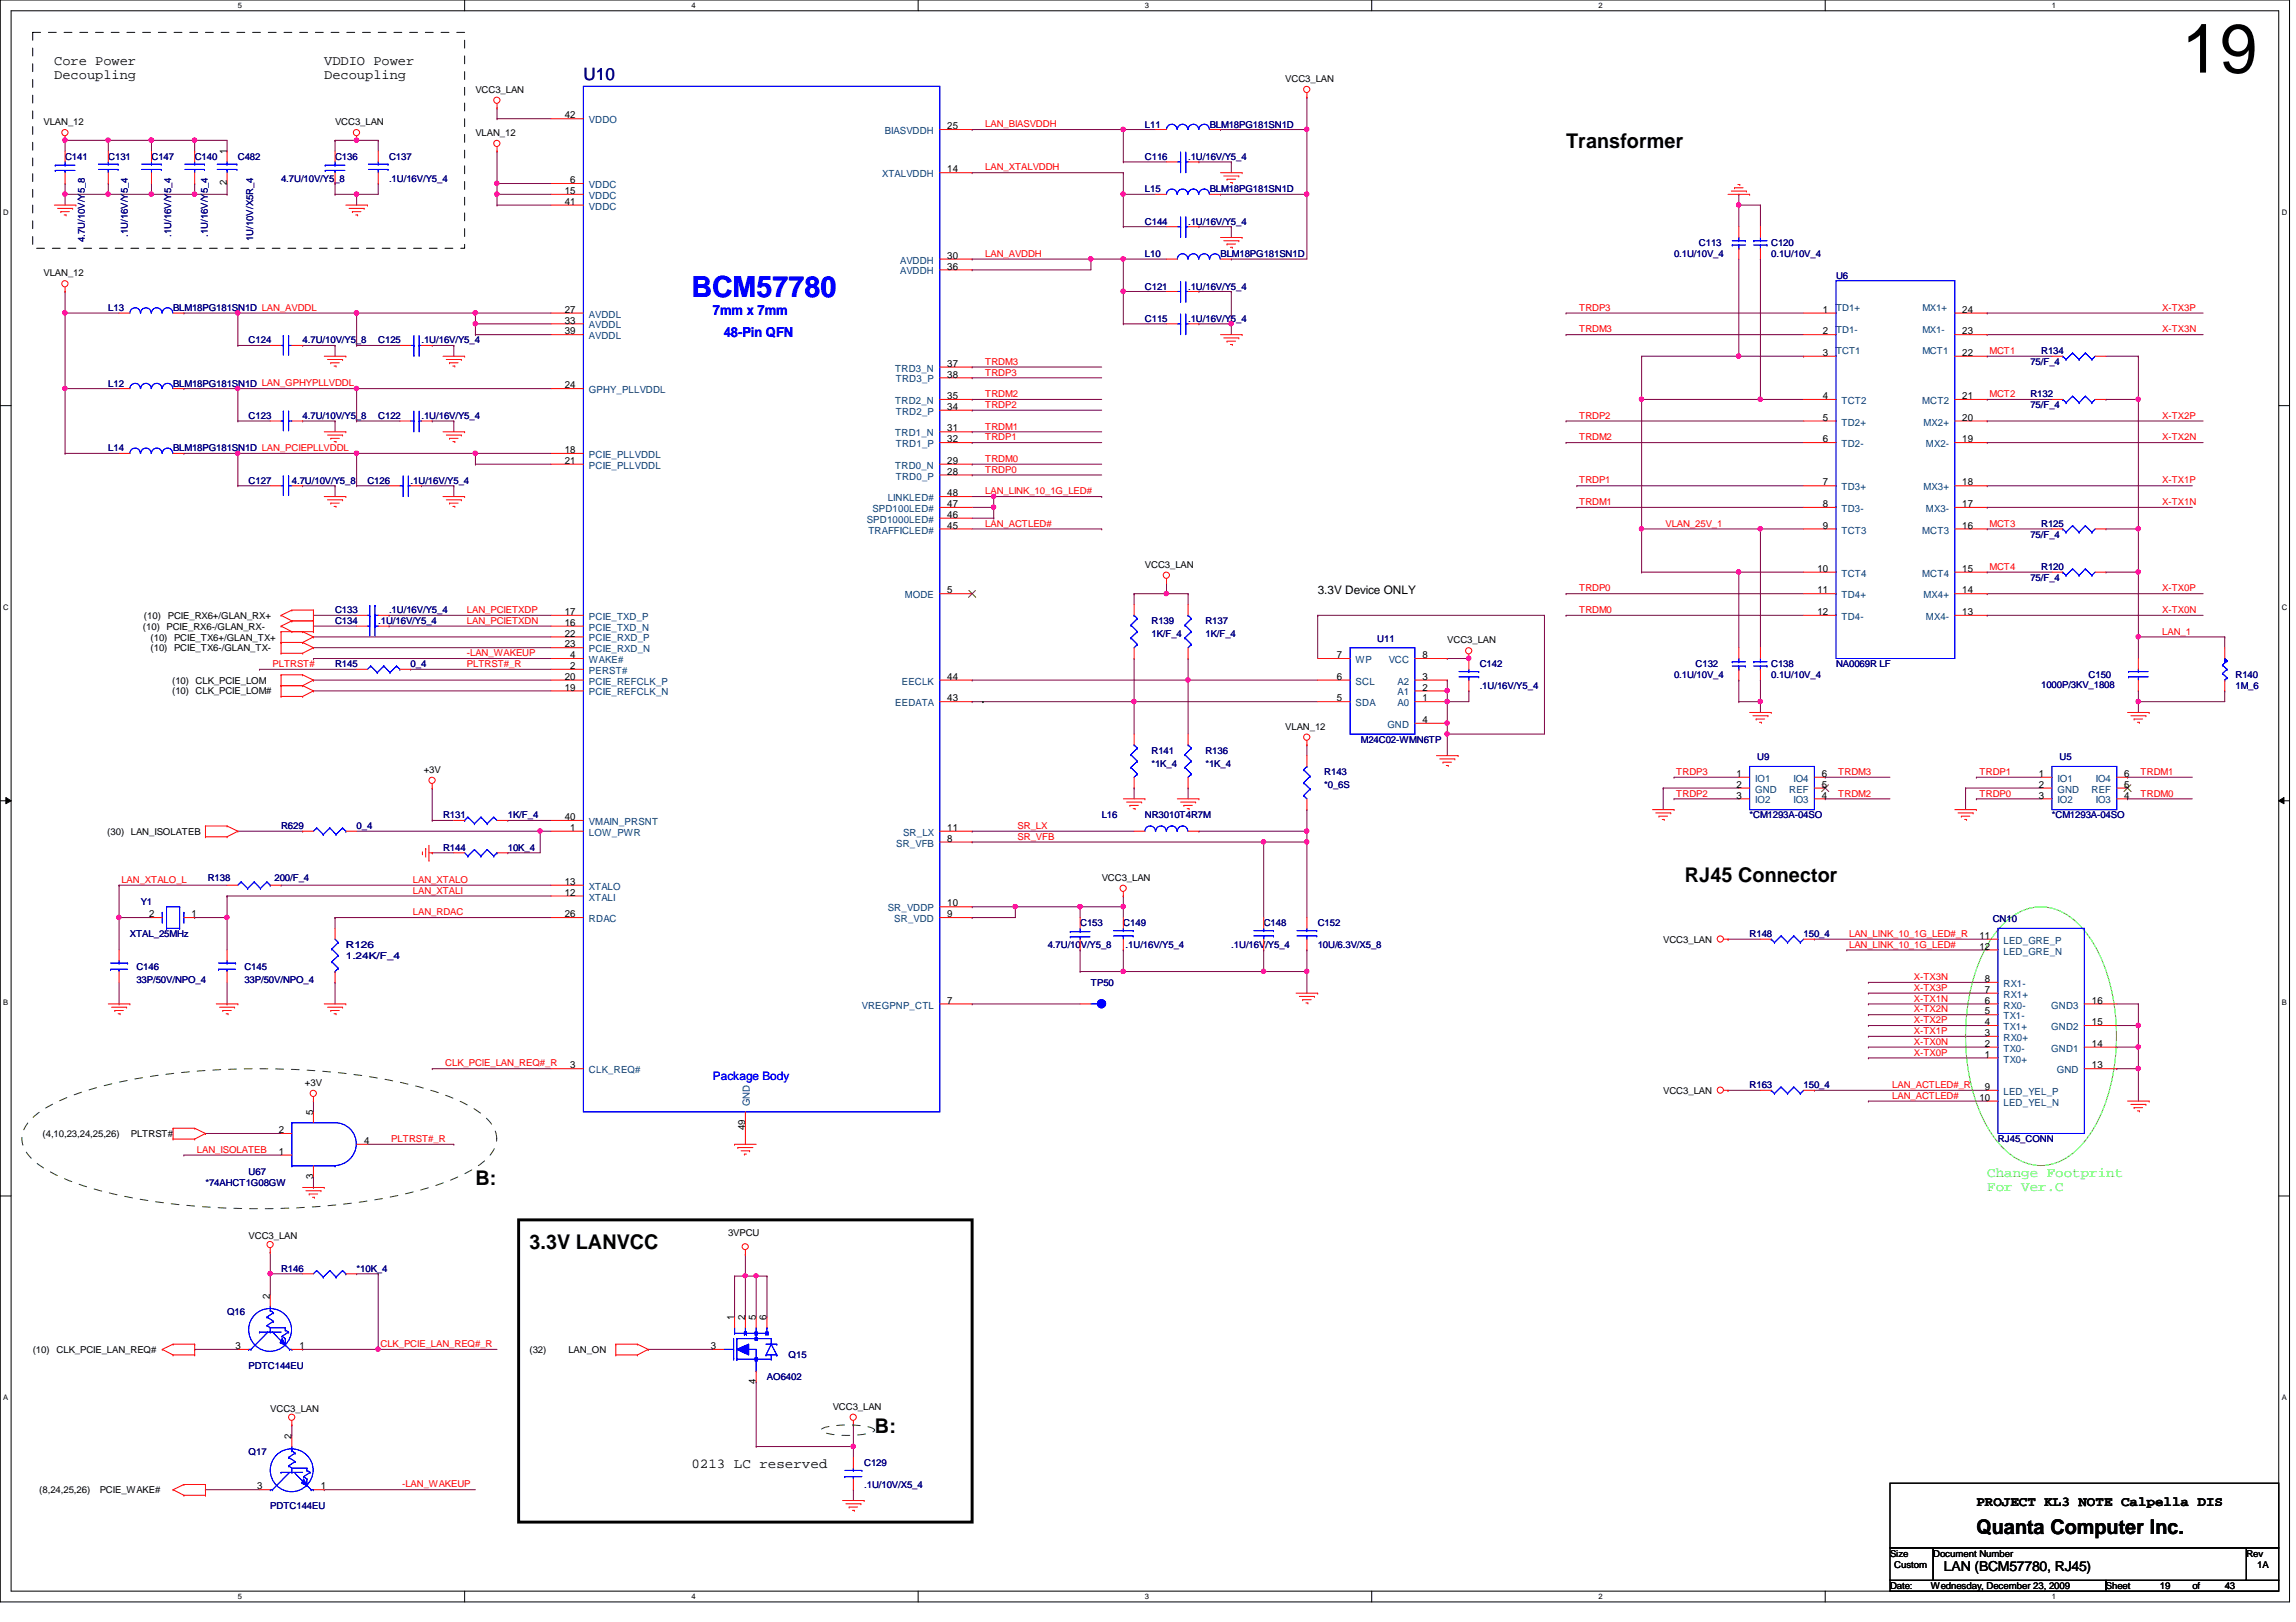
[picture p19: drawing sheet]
<svg xmlns="http://www.w3.org/2000/svg" width="297mm" height="210mm" viewBox="0 0 297 210" stroke-linecap="round" stroke-linejoin="round" font-family="sans-serif">
<defs><g id="words">
<text font-size="8.9" x="282.2" y="9.4">19</text>
<text font-size="3.8" fill="#00f" x="89.4" y="38.4">BCM57780</text>
<g font-size="2.6">
<text x="202.6" y="19.2">Transformer</text>
<text x="218" y="114.2">RJ45 Connector</text>
<text x="61.5" y="153.3">B:</text>
<text x="68.5" y="161.7">3.3V LANVCC</text>
<text x="113.2" y="185.4">B:</text>
<text x="255.7" y="198.5">Quanta Computer Inc.</text>
</g>
<text font-size="2.2" fill="#000080" x="75.5" y="10.4">U10</text>
<g font-size="1.8">
<text x="7" y="8.4">Core Power</text>
<text x="7" y="10.3">Decoupling</text>
<text x="41.9" y="8.4">VDDIO Power</text>
<text x="41.9" y="10.3">Decoupling</text>
<text x="89.4" y="190">0213 LC reserved</text>
<text x="255.7" y="194.9">PROJECT KL3 NOTE Calpella DIS</text>
<text x="251.5" y="203.3">LAN (BCM57780, RJ45)</text>
</g>
<g font-size="1.8" fill="#00f">
<text x="92.2" y="40.8">7mm x 7mm</text>
<text x="93.6" y="43.6">48-Pin QFN</text>
</g>
<g font-size="1.8" fill="#0f0">
<text x="257.1" y="152.3">Change Footprint</text>
<text x="257.1" y="154.2">For Ver.C</text>
</g>
<text font-size="1.5" x="170.5" y="76.8">3.3V Device ONLY</text>
<text font-size="1.5" fill="#00f" x="92.2" y="139.7">Package Body</text>
<g font-size="1.3">
<text x="73.1" y="15.3">42</text>
<text x="122.6" y="16.7">25</text>
<text x="29.3" y="20" transform="rotate(-90 29.3 20)">1</text>
<text x="73.8" y="23.7">6</text>
<text x="122.6" y="22.3">14</text>
<text x="29.3" y="24" transform="rotate(-90 29.3 24)">2</text>
<text x="73.1" y="26.5">41</text>
<text x="73.1" y="25.1">15</text>
<text x="122.6" y="34.9">36</text>
<text x="122.6" y="33.5">30</text>
<text x="73.1" y="40.5">27</text>
<text x="73.1" y="41.9">33</text>
<text x="235.8" y="40.5">1</text>
<text x="253.9" y="40.5">24</text>
<text x="73.1" y="43.3">39</text>
<text x="122.6" y="47.5">37</text>
<text x="235.8" y="43.3">2</text>
<text x="235.8" y="46.1">3</text>
<text x="253.9" y="43.3">23</text>
<text x="253.9" y="46.1">22</text>
<text x="73.1" y="50.2">24</text>
<text x="122.6" y="48.9">38</text>
<text x="122.6" y="51.6">35</text>
<text x="122.6" y="53">34</text>
<text x="235.8" y="51.6">4</text>
<text x="253.9" y="51.6">21</text>
<text x="73.1" y="58.6">18</text>
<text x="122.6" y="55.8">31</text>
<text x="122.6" y="57.2">32</text>
<text x="235.8" y="54.4">5</text>
<text x="235.8" y="57.2">6</text>
<text x="253.9" y="57.2">19</text>
<text x="253.9" y="54.4">20</text>
<text x="73.1" y="60">21</text>
<text x="122.6" y="60">29</text>
<text x="122.6" y="61.4">28</text>
<text x="122.6" y="64.2">48</text>
<text x="122.6" y="65.6">47</text>
<text x="235.8" y="62.8">7</text>
<text x="235.8" y="65.6">8</text>
<text x="253.9" y="65.6">17</text>
<text x="253.9" y="62.8">18</text>
<text x="122.6" y="67">46</text>
<text x="122.6" y="68.4">45</text>
<text x="235.8" y="68.4">9</text>
<text x="253.9" y="68.4">16</text>
<text x="122.6" y="76.8">5</text>
<text x="235.1" y="74">10</text>
<text x="235.1" y="76.8">11</text>
<text x="253.9" y="76.8">14</text>
<text x="253.9" y="74">15</text>
<text x="73.1" y="79.6">17</text>
<text x="73.1" y="81">16</text>
<text x="73.1" y="82.4">22</text>
<text x="73.1" y="83.8">23</text>
<text x="235.1" y="79.6">12</text>
<text x="253.9" y="79.6">13</text>
<text x="73.1" y="88">20</text>
<text x="73.1" y="89.4">19</text>
<text x="73.8" y="86.6">2</text>
<text x="73.8" y="85.2">4</text>
<text x="122.6" y="88">44</text>
<text x="173" y="85.2">7</text>
<text x="173" y="88">6</text>
<text x="184" y="85.2">8</text>
<text x="184" y="88">3</text>
<text x="184" y="89.4">2</text>
<text x="122.6" y="90.8">43</text>
<text x="173" y="90.8">5</text>
<text x="184" y="93.6">4</text>
<text x="184" y="90.8">1</text>
<text x="224.7" y="100.5">1</text>
<text x="224.7" y="101.9">2</text>
<text x="235.7" y="100.5">6</text>
<text x="235.7" y="101.9">5</text>
<text x="263.8" y="100.5">1</text>
<text x="263.8" y="101.9">2</text>
<text x="274.8" y="100.5">6</text>
<text x="274.8" y="101.9">5</text>
<text x="73.1" y="106.1">40</text>
<text x="73.8" y="107.5">1</text>
<text x="122.6" y="107.5">11</text>
<text x="224.7" y="103.3">3</text>
<text x="235.7" y="103.3">4</text>
<text x="263.8" y="103.3">3</text>
<text x="274.8" y="103.3">4</text>
<text x="122.6" y="108.9">8</text>
<text x="19.3" y="118.7">2</text>
<text x="24.8" y="118.7">1</text>
<text x="73.1" y="118.7">26</text>
<text x="73.1" y="115.9">12</text>
<text x="73.1" y="114.5">13</text>
<text x="122.6" y="117.3">10</text>
<text x="122.6" y="118.7">9</text>
<text x="256.1" y="121.5">11</text>
<text x="256.1" y="122.9">12</text>
<text x="122.6" y="129.9">7</text>
<text x="256.8" y="127.1">8</text>
<text x="256.8" y="128.5">7</text>
<text x="256.8" y="129.9">6</text>
<text x="256.8" y="131.3">5</text>
<text x="270.6" y="129.9">16</text>
<text x="256.8" y="132.7">4</text>
<text x="256.8" y="134.1">3</text>
<text x="256.8" y="135.5">2</text>
<text x="256.8" y="136.9">1</text>
<text x="270.6" y="135.5">14</text>
<text x="270.6" y="132.7">15</text>
<text x="73.8" y="138.3">3</text>
<text x="256.1" y="142.5">10</text>
<text x="256.8" y="141.1">9</text>
<text x="270.6" y="138.3">13</text>
<text x="36.1" y="146.6">2</text>
<text x="36.1" y="149.4">1</text>
<text x="40.5" y="144.3" transform="rotate(-90 40.5 144.3)">5</text>
<text x="47.1" y="148">4</text>
<text x="96.4" y="146.2" transform="rotate(-90 96.4 146.2)">49</text>
<text x="40.5" y="152.5" transform="rotate(-90 40.5 152.5)">3</text>
<text x="34.9" y="168.1" transform="rotate(-90 34.9 168.1)">2</text>
<text x="95" y="170.9" transform="rotate(-90 95 170.9)">1</text>
<text x="96.4" y="170.9" transform="rotate(-90 96.4 170.9)">2</text>
<text x="97.8" y="170.9" transform="rotate(-90 97.8 170.9)">5</text>
<text x="99.2" y="170.9" transform="rotate(-90 99.2 170.9)">6</text>
<text x="30.5" y="174.6">3</text>
<text x="38.7" y="174.6">1</text>
<text x="91.9" y="174.6">3</text>
<text x="97.8" y="179.1" transform="rotate(-90 97.8 179.1)">4</text>
<text x="37.7" y="186.2" transform="rotate(-90 37.7 186.2)">2</text>
<text x="33.3" y="192.7">3</text>
<text x="41.5" y="192.7">1</text>
</g>
<g font-size="1.3" fill="#004080">
<text x="76.2" y="16">VDDO</text>
<text x="114.5" y="17.4">BIASVDDH</text>
<text x="114.1" y="22.9">XTALVDDH</text>
<text x="76.2" y="24.3">VDDC</text>
<text x="76.2" y="27.1">VDDC</text>
<text x="76.2" y="25.7">VDDC</text>
<text x="116.5" y="35.5">AVDDH</text>
<text x="116.5" y="34.1">AVDDH</text>
<text x="76.2" y="41.1">AVDDL</text>
<text x="76.2" y="43.9">AVDDL</text>
<text x="76.2" y="42.5">AVDDL</text>
<text x="76.2" y="50.9">GPHY_PLLVDDL</text>
<text x="115.8" y="48.1">TRD3_N</text>
<text x="115.8" y="52.3">TRD2_N</text>
<text x="115.9" y="49.5">TRD3_P</text>
<text x="115.9" y="53.7">TRD2_P</text>
<text x="238.2" y="52.3">TCT2</text>
<text x="248.7" y="52.3">MCT2</text>
<text x="76.2" y="59.3">PCIE_PLLVDDL</text>
<text x="115.8" y="56.5">TRD1_N</text>
<text x="115.9" y="57.9">TRD1_P</text>
<text x="238.2" y="55.1">TD2+</text>
<text x="238.2" y="57.9">TD2-</text>
<text x="248.8" y="55.1">MX2+</text>
<text x="249.2" y="57.9">MX2-</text>
<text x="76.2" y="60.7">PCIE_PLLVDDL</text>
<text x="114.8" y="64.9">LINKLED#</text>
<text x="115.8" y="60.7">TRD0_N</text>
<text x="115.9" y="62.1">TRD0_P</text>
<text x="238.2" y="63.5">TD3+</text>
<text x="248.8" y="63.5">MX3+</text>
<text x="112.1" y="67.6">SPD1000LED#</text>
<text x="112.3" y="69">TRAFFICLED#</text>
<text x="112.9" y="66.3">SPD100LED#</text>
<text x="238.2" y="66.3">TD3-</text>
<text x="238.2" y="69">TCT3</text>
<text x="248.7" y="69">MCT3</text>
<text x="249.2" y="66.3">MX3-</text>
<text x="117" y="77.4">MODE</text>
<text x="238.2" y="74.6">TCT4</text>
<text x="238.2" y="77.4">TD4+</text>
<text x="248.7" y="74.6">MCT4</text>
<text x="248.8" y="77.4">MX4+</text>
<text x="76.2" y="80.2">PCIE_TXD_P</text>
<text x="76.2" y="81.6">PCIE_TXD_N</text>
<text x="76.2" y="83">PCIE_RXD_P</text>
<text x="238.2" y="80.2">TD4-</text>
<text x="249.2" y="80.2">MX4-</text>
<text x="76.2" y="84.4">PCIE_RXD_N</text>
<text x="76.2" y="88.6">PCIE_REFCLK_P</text>
<text x="76.2" y="87.2">PERST#</text>
<text x="76.2" y="85.8">WAKE#</text>
<text x="116.7" y="88.6">EECLK</text>
<text x="175.4" y="85.8">WP</text>
<text x="175.4" y="88.6">SCL</text>
<text x="179.7" y="85.8">VCC</text>
<text x="180.8" y="88.6">A2</text>
<text x="76.2" y="90">PCIE_REFCLK_N</text>
<text x="115.8" y="91.4">EEDATA</text>
<text x="175.4" y="91.4">SDA</text>
<text x="179.5" y="94.2">GND</text>
<text x="180.8" y="90">A1</text>
<text x="180.8" y="91.4">A0</text>
<text x="227.1" y="101.2">IO1</text>
<text x="232" y="101.2">IO4</text>
<text x="266.2" y="101.2">IO1</text>
<text x="271.1" y="101.2">IO4</text>
<text x="76.2" y="106.8">VMAIN_PRSNT</text>
<text x="227.1" y="104">IO2</text>
<text x="227.1" y="102.6">GND</text>
<text x="231.5" y="102.6">REF</text>
<text x="232" y="104">IO3</text>
<text x="266.2" y="104">IO2</text>
<text x="266.2" y="102.6">GND</text>
<text x="270.6" y="102.6">REF</text>
<text x="271.1" y="104">IO3</text>
<text x="76.2" y="108.2">LOW_PWR</text>
<text x="115.9" y="109.6">SR_VFB</text>
<text x="116.8" y="108.2">SR_LX</text>
<text x="76.2" y="119.3">RDAC</text>
<text x="76.2" y="116.5">XTALI</text>
<text x="76.2" y="115.1">XTALO</text>
<text x="114.8" y="117.9">SR_VDDP</text>
<text x="115.7" y="119.3">SR_VDD</text>
<text x="259.2" y="122.1">LED_GRE_P</text>
<text x="259.2" y="123.5">LED_GRE_N</text>
<text x="111.5" y="130.5">VREGPNP_CTL</text>
<text x="259.2" y="127.7">RX1-</text>
<text x="259.2" y="129.1">RX1+</text>
<text x="259.2" y="130.5">RX0-</text>
<text x="259.2" y="131.9">TX1-</text>
<text x="265.4" y="130.5">GND3</text>
<text x="259.2" y="133.3">TX1+</text>
<text x="259.2" y="134.7">RX0+</text>
<text x="259.2" y="136.1">TX0-</text>
<text x="259.2" y="137.5">TX0+</text>
<text x="265.4" y="136.1">GND1</text>
<text x="265.4" y="133.3">GND2</text>
<text x="76.2" y="138.9">CLK_REQ#</text>
<text x="97" y="143.2" transform="rotate(-90 97 143.2)">GND</text>
<text x="259.2" y="141.7">LED_YEL_P</text>
<text x="259.2" y="143.1">LED_YEL_N</text>
<text x="266.1" y="138.9">GND</text>
</g>
<g font-size="1.2">
<text x="166.3" y="10.6">VCC3_LAN</text>
<text x="5.6" y="16.2">VLAN_12</text>
<text x="43.3" y="16.2">VCC3_LAN</text>
<text x="61.5" y="12">VCC3_LAN</text>
<text x="61.5" y="17.6">VLAN_12</text>
<text x="5.6" y="35.8">VLAN_12</text>
<text x="148.1" y="73.5">VCC3_LAN</text>
<text x="18.5" y="81.5">(10) PCIE_RX6-/GLAN_RX-</text>
<text x="18.6" y="80.1">(10)</text>
<text x="19.5" y="82.9">(10) PCIE_TX6+/GLAN_TX+</text>
<text x="21.7" y="80.1">PCIE_RX6+/GLAN_RX+</text>
<text x="187.2" y="83.3">VCC3_LAN</text>
<text x="19.5" y="84.3">(10) PCIE_TX6-/GLAN_TX-</text>
<text x="22.3" y="88.5">(10) CLK_PCIE_LOM</text>
<text x="22.3" y="89.9">(10) CLK_PCIE_LOM#</text>
<text x="166.3" y="94.4">VLAN_12</text>
<text x="54.8" y="100">+3V</text>
<text x="13.9" y="108">(30) LAN_ISOLATEB</text>
<text x="142.5" y="114">VCC3_LAN</text>
<text x="215.2" y="122">VCC3_LAN</text>
<text x="39.5" y="140.5">+3V</text>
<text x="215.2" y="141.6">VCC3_LAN</text>
<text x="5.5" y="147.2">(4,10,23,24,25,26)</text>
<text x="16.9" y="147.2">PLTRST#</text>
<text x="32.2" y="160.4">VCC3_LAN</text>
<text x="94.2" y="160">3VPCU</text>
<text x="4.2" y="175.1">(10)</text>
<text x="7.3" y="175.1">CLK_PCIE_LAN_REQ#</text>
<text x="68.5" y="175.1">(32)</text>
<text x="73.5" y="175.1">LAN_ON</text>
<text x="35" y="182.8">VCC3_LAN</text>
<text x="107.7" y="182.5">VCC3_LAN</text>
<text x="5.1" y="193.3">(8,24,25,26)</text>
<text x="12.9" y="193.3">PCIE_WAKE#</text>
<text x="244.5" y="201.5">Size</text>
<text x="245.1" y="202.9">Custom</text>
<text x="250.1" y="201.5">Document Number</text>
<text x="290.6" y="201.5">Rev</text>
<text x="292" y="202.9">1A</text>
<text x="244.5" y="205.7">Date:</text>
<text x="249.8" y="205.7">Wednesday, December 23, 2009</text>
<text x="272.5" y="205.7">Sheet</text>
<text x="279.4" y="205.7">19</text>
<text x="283.6" y="205.7">of</text>
<text x="287.8" y="205.7">43</text>
</g>
<g font-size="1.2" fill="#f00">
<text x="127.5" y="16.5">LAN_BIASVDDH</text>
<text x="127.5" y="22.1">LAN_XTALVDDH</text>
<text x="127.5" y="33.2">LAN_AVDDH</text>
<text x="204.3" y="40.2">TRDP3</text>
<text x="279.7" y="40.2">X-TX3P</text>
<text x="127.5" y="47.2">TRDM3</text>
<text x="204.3" y="43">TRDM3</text>
<text x="257.4" y="45.8">MCT1</text>
<text x="279.7" y="43">X-TX3N</text>
<text x="127.5" y="51.4">TRDM2</text>
<text x="127.5" y="52.8">TRDP2</text>
<text x="127.5" y="48.6">TRDP3</text>
<text x="257.4" y="51.4">MCT2</text>
<text x="127.5" y="59.8">TRDM0</text>
<text x="127.5" y="57">TRDP1</text>
<text x="127.5" y="55.6">TRDM1</text>
<text x="204.3" y="54.2">TRDP2</text>
<text x="204.3" y="57">TRDM2</text>
<text x="279.7" y="57">X-TX2N</text>
<text x="279.7" y="54.2">X-TX2P</text>
<text x="127.5" y="61.2">TRDP0</text>
<text x="127.5" y="64">LAN_LINK_10_1G_LED#</text>
<text x="204.3" y="62.6">TRDP1</text>
<text x="204.3" y="65.4">TRDM1</text>
<text x="279.7" y="62.6">X-TX1P</text>
<text x="279.7" y="65.4">X-TX1N</text>
<text x="127.5" y="68.2">LAN_ACTLED#</text>
<text x="215.5" y="68.2">VLAN_25V_1</text>
<text x="257.4" y="68.2">MCT3</text>
<text x="204.3" y="76.5">TRDP0</text>
<text x="257.4" y="73.7">MCT4</text>
<text x="279.7" y="76.5">X-TX0P</text>
<text x="60.4" y="80.7">LAN_PCIETXDN</text>
<text x="60.4" y="79.3">LAN_PCIETXDP</text>
<text x="204.3" y="79.3">TRDM0</text>
<text x="279.7" y="82.1">LAN_1</text>
<text x="279.7" y="79.3">X-TX0N</text>
<text x="35.3" y="86.3">PLTRST#</text>
<text x="60.4" y="86.3">PLTRST#_R</text>
<text x="60.4" y="84.9">-LAN_WAKEUP</text>
<text x="216.9" y="100.3">TRDP3</text>
<text x="237.8" y="100.3">TRDM3</text>
<text x="256.1" y="100.3">TRDP1</text>
<text x="276.9" y="100.3">TRDM1</text>
<text x="131.7" y="107.3">SR_LX</text>
<text x="216.9" y="103.1">TRDP2</text>
<text x="237.8" y="103.1">TRDM2</text>
<text x="256.1" y="103.1">TRDP0</text>
<text x="276.9" y="103.1">TRDM0</text>
<text x="131.7" y="108.7">SR_VFB</text>
<text x="15.7" y="114.3">LAN_XTALO_L</text>
<text x="53.4" y="115.7">LAN_XTALI</text>
<text x="53.4" y="114.3">LAN_XTALO</text>
<text x="53.4" y="118.4">LAN_RDAC</text>
<text x="239.2" y="122.6">LAN_LINK_10_1G_LED#</text>
<text x="239.2" y="121.2">LAN_LINK_10_1G_LED#_R</text>
<text x="247.6" y="129.6">X-TX1N</text>
<text x="247.6" y="128.2">X-TX3P</text>
<text x="247.6" y="126.8">X-TX3N</text>
<text x="247.6" y="131">X-TX2N</text>
<text x="247.6" y="133.8">X-TX1P</text>
<text x="247.6" y="132.4">X-TX2P</text>
<text x="247.6" y="136.6">X-TX0P</text>
<text x="247.6" y="135.2">X-TX0N</text>
<text x="57.6" y="138">CLK_PCIE_LAN_REQ#_R</text>
<text x="244.8" y="142.2">LAN_ACTLED#</text>
<text x="244.8" y="140.8">LAN_ACTLED#_R</text>
<text x="25.5" y="149.2">LAN_ISOLATEB</text>
<text x="50.6" y="147.8">PLTRST#_R</text>
<text x="49.2" y="174.3">CLK_PCIE_LAN_REQ#_R</text>
<text x="52" y="192.5">-LAN_WAKEUP</text>
</g>
<g font-size="1.2" fill="#000080">
<text x="148.1" y="16.5">L11</text>
<text x="156.5" y="16.5">BLM18PG181SN1D</text>
<text x="8.4" y="20.7">C141</text>
<text x="14" y="20.7">C131</text>
<text x="19.6" y="20.7">C147</text>
<text x="25.2" y="20.7">C140</text>
<text x="30.8" y="20.7">C482</text>
<text x="36.4" y="23.5">4.7U/10V/Y5_8</text>
<text x="43.3" y="20.7">C136</text>
<text x="50.3" y="20.7">C137</text>
<text x="50.3" y="23.5">.1U/16V/Y5_4</text>
<text x="148.1" y="20.7">C116</text>
<text x="153.7" y="20.7">.1U/16V/Y5_4</text>
<text x="148.1" y="24.9">L15</text>
<text x="148.1" y="29.1">C144</text>
<text x="153.7" y="29.1">.1U/16V/Y5_4</text>
<text x="156.5" y="24.9">BLM18PG181SN1D</text>
<text x="11" y="31.3" transform="rotate(-90 11 31.3)">4.7U/10V/Y5_8</text>
<text x="16.5" y="30.6" transform="rotate(-90 16.5 30.6)">.1U/16V/Y5_4</text>
<text x="22.1" y="30.6" transform="rotate(-90 22.1 30.6)">.1U/16V/Y5_4</text>
<text x="26.9" y="30.6" transform="rotate(-90 26.9 30.6)">.1U/16V/Y5_4</text>
<text x="32.8" y="31.2" transform="rotate(-90 32.8 31.2)">1U/10V/X5R_4</text>
<text x="148.1" y="33.3">L10</text>
<text x="157.9" y="33.3">BLM18PG181SN1D</text>
<text x="216.6" y="33.3">0.1U/10V_4</text>
<text x="219.8" y="31.9">C113</text>
<text x="229.1" y="31.9">C120</text>
<text x="229.1" y="33.3">0.1U/10V_4</text>
<text x="14" y="40.3">L13</text>
<text x="22.4" y="40.3">BLM18PG181SN1D LAN_AVDDL</text>
<text x="148.1" y="37.5">C121</text>
<text x="148.1" y="41.7">C115</text>
<text x="153.7" y="37.5">.1U/16V/Y5_4</text>
<text x="153.7" y="41.7">.1U/16V/Y5_4</text>
<text x="237.5" y="36.1">U6</text>
<text x="32.2" y="44.4">C124</text>
<text x="39.2" y="44.4">4.7U/10V/Y5_8</text>
<text x="48.9" y="44.4">C125</text>
<text x="54.5" y="44.4">.1U/16V/Y5_4</text>
<text x="262.7" y="47.2">75/F_4</text>
<text x="264.1" y="45.8">R134</text>
<text x="14" y="50">L12</text>
<text x="22.4" y="50">BLM18PG181SN1D LAN_GPHYPLLVDDL</text>
<text x="262.7" y="51.4">R132</text>
<text x="262.7" y="52.8">75/F_4</text>
<text x="14" y="58.4">L14</text>
<text x="22.4" y="58.4">BLM18PG181SN1D LAN_PCIEPLLVDDL</text>
<text x="32.2" y="54.2">C123</text>
<text x="39.2" y="54.2">4.7U/10V/Y5_8</text>
<text x="48.9" y="54.2">C122</text>
<text x="54.5" y="54.2">.1U/16V/Y5_4</text>
<text x="32.2" y="62.6">C127</text>
<text x="37.8" y="62.6">4.7U/10V/Y5_8</text>
<text x="47.5" y="62.6">C126</text>
<text x="53.1" y="62.6">.1U/16V/Y5_4</text>
<text x="262.7" y="69.6">75/F_4</text>
<text x="264.1" y="68.2">R125</text>
<text x="262.7" y="75.2">75/F_4</text>
<text x="264.1" y="73.8">R120</text>
<text x="43.3" y="80.8">C134</text>
<text x="43.3" y="79.4">C133</text>
<text x="48.9" y="80.8">.1U/16V/Y5_4</text>
<text x="50.3" y="79.4">.1U/16V/Y5_4</text>
<text x="149" y="80.8">R139</text>
<text x="149" y="82.5">1K/F_4</text>
<text x="156" y="80.8">R137</text>
<text x="156" y="82.5">1K/F_4</text>
<text x="178.2" y="83.1">U11</text>
<text x="43.3" y="86.4">R145</text>
<text x="53.1" y="86.4">0_4</text>
<text x="191.4" y="86.4">C142</text>
<text x="191.4" y="89.2">.1U/16V/Y5_4</text>
<text x="216.6" y="87.8">0.1U/10V_4</text>
<text x="219.4" y="86.4">C132</text>
<text x="229.1" y="86.4">C138</text>
<text x="229.1" y="87.8">0.1U/10V_4</text>
<text x="237.5" y="86.4">NA0069R LF</text>
<text x="264.1" y="89">1000P/3KV_1808</text>
<text x="270.2" y="87.8">C150</text>
<text x="289.2" y="87.8">R140</text>
<text x="289.2" y="89.2">1M_6</text>
<text x="149" y="97.5">R141</text>
<text x="149" y="99.2">*1K_4</text>
<text x="156" y="97.5">R136</text>
<text x="156" y="99.2">*1K_4</text>
<text x="171.3" y="100.3">R143</text>
<text x="176.1" y="96.1">M24C02-WMN6TP</text>
<text x="227.3" y="98.4">U9</text>
<text x="266.4" y="98.4">U5</text>
<text x="36.4" y="107.3">R629</text>
<text x="46.1" y="107.3">0_4</text>
<text x="57.3" y="105.9">R131</text>
<text x="65.7" y="105.9">1K/F_4</text>
<text x="142.5" y="105.9">L16</text>
<text x="148.1" y="105.9">NR3010T4R7M</text>
<text x="171.3" y="102">*0_6S</text>
<text x="226.4" y="105.9">*CM1293A-04SO</text>
<text x="265.5" y="105.9">*CM1293A-04SO</text>
<text x="57.3" y="110.1">R144</text>
<text x="65.7" y="110.1">10K_4</text>
<text x="18.2" y="117.1">Y1</text>
<text x="26.9" y="114">R138</text>
<text x="35.5" y="114">200/F_4</text>
<text x="139.7" y="119.9">C153</text>
<text x="145.3" y="119.9">C149</text>
<text x="163.5" y="119.9">C148</text>
<text x="170.5" y="119.9">C152</text>
<text x="257.8" y="119.3">CN10</text>
<text x="16.8" y="121.3">XTAL_25MHz</text>
<text x="17.6" y="125.5">C146</text>
<text x="31.6" y="125.5">C145</text>
<text x="44.7" y="122.7">R126</text>
<text x="44.7" y="124.1">1.24K/F_4</text>
<text x="135.5" y="122.7">4.7U/10V/Y5_8</text>
<text x="145.6" y="122.7">.1U/16V/Y5_4</text>
<text x="159.3" y="122.7">.1U/16V/Y5_4</text>
<text x="170.5" y="122.7">10U/6.3V/X5_8</text>
<text x="226.4" y="121.3">R148</text>
<text x="233.3" y="121.3">150_4</text>
<text x="17.6" y="127.2">33P/50V/NPO_4</text>
<text x="31.6" y="127.2">33P/50V/NPO_4</text>
<text x="141.1" y="127.6">TP50</text>
<text x="226.4" y="140.8">R163</text>
<text x="233.3" y="140.8">150_4</text>
<text x="258.5" y="147.8">RJ45_CONN</text>
<text x="26.6" y="153.4">*74AHCT1G08GW</text>
<text x="32.2" y="152">U67</text>
<text x="36.4" y="164.6">R146</text>
<text x="46.1" y="164.6">*10K_4</text>
<text x="29.4" y="170.2">Q16</text>
<text x="32.2" y="177.2">PDTC144EU</text>
<text x="99.2" y="178.6">AO6402</text>
<text x="102" y="175.8">Q15</text>
<text x="32.2" y="188.3">Q17</text>
<text x="111.8" y="189.7">C129</text>
<text x="35" y="195.3">PDTC144EU</text>
<text x="111.8" y="192.5">.1U/10V/X5_4</text>
</g>
<g font-size="1.2" fill="#004080">
<text x="237.5" y="40.3">TD1+</text>
<text x="248.7" y="40.3">MX1+</text>
<text x="237.5" y="43.1">TD1-</text>
<text x="237.5" y="45.8">TCT1</text>
<text x="248.7" y="43.1">MX1-</text>
<text x="248.7" y="45.8">MCT1</text>
</g>
<g font-size="1">
<text x="30.8" y="1.1">5</text>
<text x="89.4" y="1.1">4</text>
<text x="148.1" y="1.1">3</text>
<text x="206.8" y="1.1">2</text>
<text x="265.5" y="1.1">1</text>
<text x=".4" y="27.8">D</text>
<text x="295.2" y="27.8">D</text>
<text x=".4" y="78.9">C</text>
<text x="295.2" y="78.9">C</text>
<text x=".4" y="130">B</text>
<text x="295.2" y="130">B</text>
<text x=".4" y="181.2">A</text>
<text x="295.2" y="181.2">A</text>
<text x="30.8" y="207">5</text>
<text x="89.4" y="207">4</text>
<text x="148.1" y="207">3</text>
<text x="206.8" y="207">2</text>
<text x="265.5" y="207">1</text>
</g>
</g></defs>
<path d="M0 0h296.2v207.3h-296.2zM1.4 1.4h293.4v204.5h-293.4z" fill="none" stroke="#000" stroke-width=".13"/>
<g fill="#fff">
<path d="M30.8 .2h.5v1.1h-.5z"/>
<path d="M30.8 206.1h.5v1.1h-.5z"/>
</g>
<path d="M60.1 0v1.4M60.1 205.9v1.4" fill="none" stroke="#000" stroke-width=".13"/>
<g fill="#fff">
<path d="M89.4 .2h.6v1.1h-.6z"/>
<path d="M89.4 206.1h.6v1.1h-.6z"/>
</g>
<path d="M118.8 0v1.4M118.8 205.9v1.4" fill="none" stroke="#000" stroke-width=".13"/>
<g fill="#fff">
<path d="M148.1 .2h.6v1.1h-.6z"/>
<path d="M148.1 206.1h.6v1.1h-.6z"/>
</g>
<path d="M177.5 0v1.4M177.5 205.9v1.4" fill="none" stroke="#000" stroke-width=".13"/>
<g fill="#fff">
<path d="M206.8 .2h.5v1.1h-.5z"/>
<path d="M206.8 206.1h.5v1.1h-.5z"/>
</g>
<path d="M236.1 0v1.4M236.1 205.9v1.4" fill="none" stroke="#000" stroke-width=".13"/>
<g fill="#fff">
<path d="M265.5 .2h.5v1.1h-.5z"/>
<path d="M265.5 206.1h.5v1.1h-.5z"/>
<path d="M.4 26.9h.7v1.1h-.7z"/>
<path d="M295.2 26.9h.7v1.1h-.7z"/>
<path d="M.4 78h.7v1.1h-.7z"/>
<path d="M295.2 78h.7v1.1h-.7z"/>
</g>
<path d="M0 52.5h1.4M294.8 52.5h1.4" fill="none" stroke="#000" stroke-width=".13"/>
<g fill="#fff">
<path d="M.4 129.2h.7v1.1h-.7z"/>
<path d="M295.2 129.2h.6v1.1h-.6z"/>
</g>
<path d="M0 103.6h1.4M.8 103.2l.6 .4-.6 .4zM294.8 103.6l.7-.4v.8zM294.8 103.6h1.4" fill="none" stroke="#000" stroke-width=".13"/>
<path d="M.8 103.2l.6 .4-.6 .4zM294.8 103.6l.7-.4v.8z" fill="#000"/>
<g fill="#fff">
<path d="M.4 180.3h.7v1.1h-.7z"/>
<path d="M295.2 180.3h.6v1.1h-.6z"/>
</g>
<path d="M0 154.8h1.4M294.8 154.8h1.4" fill="none" stroke="#000" stroke-width=".13"/>
<g fill="none" stroke="#800040" stroke-width=".13">
<path d="M95 165.1h.1M95 165.1v5.3M95 165.1h1.4M96.4 165.1h.1M96.4 162.3h.1M96.4 162.3v8.1M97.8 165.1h.1M97.8 165.1v5.3M97.8 165.1h1.4M99.2 165.1h.1M99.2 165.1v5.3M26.6 192.8h.1"/>
<path d="M26.6 192.8h7M37.8 184.4h.1M37.8 184.4v1.4M41.9 192.8h.1M41.9 192.8h19.6M110.4 187.2h.1M110.4 192.8h.1M110.4 187.2v1.4M110.4 192.8v1.4"/>
</g>
<circle cx="97.8" cy="165.1" r=".27" fill="#f0f"/>
<circle cx="97.8" cy="165.1" r=".27" fill="none" stroke="#f0f" stroke-width=".13"/>
<path d="M83.9 174.6h.1M83.9 174.6h8.3M97.8 178.8h.1M97.8 178.8v8.4M97.8 187.2h.1M97.8 187.2h12.6" fill="none" stroke="#800040" stroke-width=".13"/>
<circle cx="110.4" cy="187.2" r=".29" fill="#f0f"/>
<circle cx="110.4" cy="187.2" r=".29" fill="none" stroke="#f0f" stroke-width=".13"/>
<path d="M96.4 165.1h.1M96.4 165.1h1.4M110.4 184.4h.1M110.4 184.4v2.8" fill="none" stroke="#800040" stroke-width=".13"/>
<circle cx="96.4" cy="165.1" r=".27" fill="#f0f"/>
<circle cx="96.4" cy="165.1" r=".27" fill="none" stroke="#f0f" stroke-width=".13"/>
<path d="M46.1 58.7h.1M46.1 58.7h15.4M61.5 58.7h.1M61.5 58.7v1.4M61.5 60.1h.1M61.5 60.1h9.8M125.8 60.1h.1M125.8 60.1h16.7M50.3 81h.1M50.3 81h21" fill="none" stroke="#800040" stroke-width=".13"/>
<circle cx="46.1" cy="58.6" r=".29" fill="#f0f"/>
<circle cx="46.1" cy="58.6" r=".29" fill="none" stroke="#f0f" stroke-width=".13"/>
<g fill="none" stroke="#800040" stroke-width=".13">
<path d="M155.1 37.7h.1M155.1 37.7h4.2M159.3 37.7h.1M159.3 33.5h.1M159.3 37.7v5.6M159.3 33.5h9.8M125.8 57.3h.1M125.8 55.9h.1M125.8 51.7h.1M125.8 53.1h.1M125.8 47.5h.1M125.8 48.9h.1"/>
<path d="M125.8 57.3h16.7M125.8 55.9h16.7M125.8 51.7h16.7M125.8 53.1h16.7M125.8 47.5h16.7M125.8 48.9h16.7M155.1 41.9h.1M155.1 41.9h4.2M159.3 41.9h.1"/>
</g>
<circle cx="159.3" cy="41.9" r=".29" fill="#f0f"/>
<circle cx="159.3" cy="41.9" r=".29" fill="none" stroke="#f0f" stroke-width=".13"/>
<path d="M169.1 12.6h.1M169.1 12.6v4.2M125.8 34.9h.1M125.8 34.9h15.3M145.3 33.5h.1M145.3 33.5h5.6" fill="none" stroke="#800040" stroke-width=".13"/>
<circle cx="145.3" cy="33.5" r=".29" fill="#f0f"/>
<circle cx="145.3" cy="33.5" r=".29" fill="none" stroke="#f0f" stroke-width=".13"/>
<path d="M145.3 37.7h.1M145.3 37.7h5.6M145.3 37.7v4.2M145.3 41.9h.1M145.3 41.9h5.6" fill="none" stroke="#800040" stroke-width=".13"/>
<circle cx="145.3" cy="37.7" r=".29" fill="#f0f"/>
<circle cx="145.3" cy="37.7" r=".29" fill="none" stroke="#f0f" stroke-width=".13"/>
<path d="M141.1 33.5h.1M141.1 33.5h4.2" fill="none" stroke="#800040" stroke-width=".13"/>
<circle cx="141.1" cy="33.5" r=".29" fill="#f0f"/>
<circle cx="141.1" cy="33.5" r=".29" fill="none" stroke="#f0f" stroke-width=".13"/>
<path d="M145.3 33.5h.1M145.3 33.5v4.2M46.1 40.5h.1M46.1 40.5h15.4M61.5 41.9h.1M61.5 41.9v1.4" fill="none" stroke="#800040" stroke-width=".13"/>
<circle cx="46.1" cy="40.5" r=".29" fill="#f0f"/>
<circle cx="46.1" cy="40.5" r=".29" fill="none" stroke="#f0f" stroke-width=".13"/>
<path d="M61.5 41.9h.1M61.5 41.9h9.8" fill="none" stroke="#800040" stroke-width=".13"/>
<circle cx="61.5" cy="41.9" r=".29" fill="#f0f"/>
<circle cx="61.5" cy="41.9" r=".29" fill="none" stroke="#f0f" stroke-width=".13"/>
<path d="M55.9 44.7h.1M55.9 44.7h2.8M58.7 44.7h.1M58.7 44.7v1.4M61.5 43.3h.1M61.5 43.3h9.8M187.2 95h.1M187.2 88h.1M187.2 90.8h.1M187.2 88v1.4M187.2 90.8v2.8M187.2 95v2.8" fill="none" stroke="#800040" stroke-width=".13"/>
<circle cx="187.2" cy="93.6" r=".29" fill="#f0f"/>
<circle cx="187.2" cy="93.6" r=".29" fill="none" stroke="#f0f" stroke-width=".13"/>
<path d="M187.2 85.2h.1M187.2 85.2h2.8" fill="none" stroke="#800040" stroke-width=".13"/>
<circle cx="190" cy="85.2" r=".29" fill="#f0f"/>
<circle cx="190" cy="85.2" r=".29" fill="none" stroke="#f0f" stroke-width=".13"/>
<path d="M187.2 90.8h.1M190 89.4h.1M190 89.4v1.4h-2.8" fill="none" stroke="#800040" stroke-width=".13"/>
<circle cx="187.2" cy="90.8" r=".29" fill="#f0f"/>
<circle cx="187.2" cy="90.8" r=".29" fill="none" stroke="#f0f" stroke-width=".13"/>
<path d="M169.1 16.8h.1M169.1 16.8v8.3" fill="none" stroke="#800040" stroke-width=".13"/>
<circle cx="169" cy="16.7" r=".29" fill="#f0f"/>
<circle cx="169" cy="16.7" r=".29" fill="none" stroke="#f0f" stroke-width=".13"/>
<path d="M8.4 37.7h.1M8.4 37.7v2.8M64.3 23.7h.1M64.3 23.7v1.4M125.8 33.5h.1M125.8 33.5h15.3M141.1 33.5h.1M141.1 33.5v1.4M8.4 40.5h.1M8.4 40.5h7" fill="none" stroke="#800040" stroke-width=".13"/>
<circle cx="64.3" cy="23.7" r=".29" fill="#f0f"/>
<circle cx="64.3" cy="23.7" r=".29" fill="none" stroke="#f0f" stroke-width=".13"/>
<path d="M170.5 79.6h.1M170.5 79.6v5.6M170.5 79.6h29.3M187.2 95h.1M187.2 95h12.6" fill="none" stroke="#800040" stroke-width=".13"/>
<circle cx="187.2" cy="95" r=".29" fill="#f0f"/>
<circle cx="187.2" cy="95" r=".29" fill="none" stroke="#f0f" stroke-width=".13"/>
<path d="M64.3 14h.1M64.3 15.4h.1M64.3 14v1.4M64.3 15.4h7M187.2 93.6h.1M187.2 93.6v1.4M163.5 109h.1M163.5 109v9.7M169.1 125.7h.1M169.1 125.7v2.8" fill="none" stroke="#800040" stroke-width=".13"/>
<circle cx="169" cy="125.7" r=".29" fill="#f0f"/>
<circle cx="169" cy="125.7" r=".29" fill="none" stroke="#f0f" stroke-width=".13"/>
<path d="M131.4 117.3h.1M131.4 117.3h8.3M145.3 117.3h.1M145.3 117.3v1.4" fill="none" stroke="#800040" stroke-width=".13"/>
<circle cx="145.3" cy="117.3" r=".29" fill="#f0f"/>
<circle cx="145.3" cy="117.3" r=".29" fill="none" stroke="#f0f" stroke-width=".13"/>
<path d="M139.7 117.3h.1M139.7 117.3v1.4" fill="none" stroke="#800040" stroke-width=".13"/>
<circle cx="139.7" cy="117.3" r=".29" fill="#f0f"/>
<circle cx="139.7" cy="117.3" r=".29" fill="none" stroke="#f0f" stroke-width=".13"/>
<path d="M139.7 117.3h.1M139.7 117.3h5.6" fill="none" stroke="#800040" stroke-width=".13"/>
<circle cx="139.7" cy="117.3" r=".29" fill="#f0f"/>
<circle cx="139.7" cy="117.3" r=".29" fill="none" stroke="#f0f" stroke-width=".13"/>
<g fill="none" stroke="#800040" stroke-width=".13">
<path d="M61.5 40.5h.1M61.5 40.5v1.4M169.1 96.4h.1M169.1 96.4v1.4M125.8 109h.1M125.8 107.6h.1M125.8 109h37.7M125.8 107.6h20.9M169.1 109h.1M169.1 109v9.7M125.8 129.9h.1M125.8 129.9h13.9"/>
<path d="M139.7 122.9h.1M139.7 122.9v2.8"/>
</g>
<circle cx="169" cy="108.9" r=".29" fill="#f0f"/>
<circle cx="169" cy="108.9" r=".29" fill="none" stroke="#f0f" stroke-width=".13"/>
<path d="M163.5 109h.1M163.5 109h5.6" fill="none" stroke="#800040" stroke-width=".13"/>
<circle cx="163.5" cy="108.9" r=".29" fill="#f0f"/>
<circle cx="163.5" cy="108.9" r=".29" fill="none" stroke="#f0f" stroke-width=".13"/>
<path d="M125.8 118.7h.1M131.4 117.3h.1M131.4 117.3v1.4h-5.6M145.3 116h.1M145.3 116v1.3M155.1 107.6h.1M155.1 107.6h14" fill="none" stroke="#800040" stroke-width=".13"/>
<circle cx="131.3" cy="117.3" r=".29" fill="#f0f"/>
<circle cx="131.3" cy="117.3" r=".29" fill="none" stroke="#f0f" stroke-width=".13"/>
<path d="M169.1 107.6h.1M169.1 107.6v1.4" fill="none" stroke="#800040" stroke-width=".13"/>
<circle cx="169" cy="107.5" r=".29" fill="#f0f"/>
<circle cx="169" cy="107.5" r=".29" fill="none" stroke="#f0f" stroke-width=".13"/>
<path d="M163.5 122.9h.1M163.5 125.7h.1M163.5 122.9v2.8M163.5 125.7h5.6" fill="none" stroke="#800040" stroke-width=".13"/>
<circle cx="163.5" cy="125.7" r=".29" fill="#f0f"/>
<circle cx="163.5" cy="125.7" r=".29" fill="none" stroke="#f0f" stroke-width=".13"/>
<path d="M169.1 104.8h.1M169.1 104.8v2.8M139.7 125.7h.1M139.7 125.7h23.8M145.3 122.9h.1M145.3 125.7h.1M145.3 122.9v2.8M169.1 122.9h.1M169.1 122.9v2.8" fill="none" stroke="#800040" stroke-width=".13"/>
<circle cx="145.3" cy="125.7" r=".29" fill="#f0f"/>
<circle cx="145.3" cy="125.7" r=".29" fill="none" stroke="#f0f" stroke-width=".13"/>
<path d="M23.8 40.5h.1M23.8 40.5h7M125.8 88h.1M153.7 85.2h.1M153.7 85.2v2.8h-27.9" fill="none" stroke="#800040" stroke-width=".13"/>
<circle cx="153.7" cy="88" r=".29" fill="#f0f"/>
<circle cx="153.7" cy="88" r=".29" fill="none" stroke="#f0f" stroke-width=".13"/>
<path d="M146.7 76.8h.1M146.7 76.8v1.4M150.9 76.8h.1M150.9 76.8h2.8M125.8 90.8h.1M146.7 85.2h.1M146.7 85.2v5.6h-20.9" fill="none" stroke="#800040" stroke-width=".13"/>
<circle cx="150.9" cy="76.8" r=".29" fill="#f0f"/>
<circle cx="150.9" cy="76.8" r=".29" fill="none" stroke="#f0f" stroke-width=".13"/>
<path d="M187.2 89.4h.1M187.2 89.4v1.4" fill="none" stroke="#800040" stroke-width=".13"/>
<circle cx="187.2" cy="89.4" r=".29" fill="#f0f"/>
<circle cx="187.2" cy="89.4" r=".29" fill="none" stroke="#f0f" stroke-width=".13"/>
<path d="M146.7 76.8h.1M146.7 76.8h4.2M146.7 90.8h.1M146.7 90.8h23.8M153.7 88h.1M153.7 88h16.8" fill="none" stroke="#800040" stroke-width=".13"/>
<circle cx="146.7" cy="90.8" r=".29" fill="#f0f"/>
<circle cx="146.7" cy="90.8" r=".29" fill="none" stroke="#f0f" stroke-width=".13"/>
<g fill="none" stroke="#800040" stroke-width=".13">
<path d="M40.6 79.6h.1M40.6 79.6h5.5M50.3 79.6h.1M50.3 79.6h21M150.9 75.4h.1M150.9 75.4v1.4M153.7 76.8h.1M153.7 76.8v1.4M40.6 81h.1M40.6 82.4h.1M40.6 83.8h.1M40.6 85.2h.1"/>
<path d="M40.6 88h.1M40.6 89.4h.1M40.6 81h5.5M40.6 82.4h30.7M40.6 83.8h30.7M40.6 85.2h30.7M40.6 88h30.7M40.6 89.4h30.7M53.1 86.6h.1M53.1 86.6h18.2M146.7 90.8h.1M146.7 90.8v4.2"/>
<path d="M153.7 88h.1M153.7 88v7M15.4 114.6h.1M15.4 118.7h.1M15.4 114.6h14M15.4 118.7v4.2M29.4 116h.1M29.4 116h41.9M55.9 102h.1M55.9 106.2h.1M55.9 102v4.2M55.9 106.2h2.8"/>
<path d="M146.7 102h.1M146.7 102v1.4M153.7 102h.1M153.7 102v1.4"/>
</g>
<circle cx="15.4" cy="118.7" r=".29" fill="#f0f"/>
<circle cx="15.4" cy="118.7" r=".29" fill="none" stroke="#f0f" stroke-width=".13"/>
<path d="M15.4 118.7h.1M15.4 118.7h4.2M25.2 118.7h.1M25.2 118.7h4.2M29.4 118.7h.1M29.4 118.7v4.2M15.4 129.9h.1M15.4 127.1v2.8M29.4 129.9h.1M29.4 127.1v2.8" fill="none" stroke="#800040" stroke-width=".13"/>
<circle cx="29.3" cy="118.7" r=".29" fill="#f0f"/>
<circle cx="29.3" cy="118.7" r=".29" fill="none" stroke="#f0f" stroke-width=".13"/>
<path d="M30.8 50.3h.1M30.8 50.3h15.3M36.4 114.6h.1M36.4 114.6h34.9M43.3 118.7h.1M43.3 118.7h28M43.3 118.7v1.4" fill="none" stroke="#800040" stroke-width=".13"/>
<circle cx="30.7" cy="50.3" r=".29" fill="#f0f"/>
<circle cx="30.7" cy="50.3" r=".29" fill="none" stroke="#f0f" stroke-width=".13"/>
<path d="M30.8 58.7h.1M30.8 58.7h15.3M43.3 127.1h.1M43.3 127.1v2.8" fill="none" stroke="#800040" stroke-width=".13"/>
<circle cx="30.7" cy="58.6" r=".29" fill="#f0f"/>
<circle cx="30.7" cy="58.6" r=".29" fill="none" stroke="#f0f" stroke-width=".13"/>
<path d="M30.8 40.5h.1M30.8 40.5v4.2M30.8 40.5h15.3M39.2 44.7h.1M39.2 44.7h4.1M43.3 44.7h.1M43.3 44.7v1.4M15.4 114.6h.1M15.4 114.6v4.1M29.4 116h.1M29.4 116v2.7" fill="none" stroke="#800040" stroke-width=".13"/>
<circle cx="46.1" cy="40.5" r=".29" fill="#f0f"/>
<circle cx="46.1" cy="40.5" r=".29" fill="none" stroke="#f0f" stroke-width=".13"/>
<circle cx="30.7" cy="40.5" r=".29" fill="#f0f"/>
<circle cx="30.7" cy="40.5" r=".29" fill="none" stroke="#f0f" stroke-width=".13"/>
<path d="M8.4 40.5h.1M8.4 40.5v9.8M30.8 44.7h.1M30.8 44.7h4.2M46.1 40.5h.1M46.1 44.7h.1M46.1 44.7h5.6M46.1 40.5v4.2" fill="none" stroke="#800040" stroke-width=".13"/>
<circle cx="8.4" cy="40.5" r=".29" fill="#f0f"/>
<circle cx="8.4" cy="40.5" r=".29" fill="none" stroke="#f0f" stroke-width=".13"/>
<g fill="none" stroke="#800040" stroke-width=".13">
<path d="M23.8 50.3h.1M23.8 50.3h7M30.8 50.3h.1M30.8 54.5h.1M30.8 54.5h4.2M30.8 50.3v4.2M39.2 54.5h.1M39.2 54.5h4.1M43.3 54.5h.1M43.3 54.5v1.4M46.1 54.5h.1M46.1 50.3h.1"/>
<path d="M46.1 54.5h5.6M46.1 50.3h25.2M55.9 54.5h.1M55.9 54.5h2.8M58.7 54.5h.1M58.7 54.5v1.4"/>
</g>
<circle cx="46.1" cy="50.3" r=".29" fill="#f0f"/>
<circle cx="46.1" cy="50.3" r=".29" fill="none" stroke="#f0f" stroke-width=".13"/>
<path d="M8.4 50.3h.1M8.4 50.3h7M8.4 50.3v8.4M46.1 50.3h.1M46.1 50.3v4.2" fill="none" stroke="#800040" stroke-width=".13"/>
<circle cx="8.4" cy="50.3" r=".29" fill="#f0f"/>
<circle cx="8.4" cy="50.3" r=".29" fill="none" stroke="#f0f" stroke-width=".13"/>
<g fill="none" stroke="#800040" stroke-width=".13">
<path d="M23.8 58.7h.1M23.8 58.7h7M30.8 58.7h.1M30.8 58.7v4.2M61.5 58.7h.1M61.5 58.7h9.8M30.8 62.9h.1M30.8 62.9h4.2M39.2 62.9h.1M39.2 62.9h4.1M43.3 62.9h.1M43.3 62.9v1.4"/>
<path d="M46.1 62.9h.1M46.1 62.9h4.2M54.5 62.9h.1M54.5 62.9h4.2M58.7 62.9h.1M58.7 62.9v1.4"/>
</g>
<circle cx="61.5" cy="58.6" r=".29" fill="#f0f"/>
<circle cx="61.5" cy="58.6" r=".29" fill="none" stroke="#f0f" stroke-width=".13"/>
<g fill="none" stroke="#800040" stroke-width=".13">
<path d="M145.3 16.8h.1M145.3 16.8h4.2M145.3 29.3h.1M145.3 21h.1M145.3 29.3h5.6M145.3 21h5.6M155.1 29.3h.1M155.1 21h.1M155.1 29.3h4.2M155.1 21h4.2M157.9 25.1h.1M157.9 25.1h11.2"/>
<path d="M159.3 21h.1M159.3 21v1.4M8.4 58.7h.1M8.4 58.7h7M46.1 58.7h.1M46.1 58.7v4.2"/>
</g>
<circle cx="145.3" cy="16.7" r=".29" fill="#f0f"/>
<circle cx="145.3" cy="16.7" r=".29" fill="none" stroke="#f0f" stroke-width=".13"/>
<path d="M61.5 40.5h.1M61.5 40.5h9.8" fill="none" stroke="#800040" stroke-width=".13"/>
<circle cx="61.5" cy="40.5" r=".29" fill="#f0f"/>
<circle cx="61.5" cy="40.5" r=".29" fill="none" stroke="#f0f" stroke-width=".13"/>
<path d="M64.3 26.5h.1M64.3 23.7h.1M64.3 25.1h.1M64.3 26.5h7M64.3 23.7h7M64.3 25.1h7M65.7 106.2h.1M65.7 106.2h5.6" fill="none" stroke="#800040" stroke-width=".13"/>
<circle cx="64.3" cy="25.1" r=".29" fill="#f0f"/>
<circle cx="64.3" cy="25.1" r=".29" fill="none" stroke="#f0f" stroke-width=".13"/>
<g fill="none" stroke="#800040" stroke-width=".13">
<path d="M64.3 19.6h.1M64.3 19.6v4.1M125.8 16.8h.1M125.8 16.8h19.5M145.3 16.8h.1M145.3 16.8v4.2M64.3 25.1h.1M64.3 25.1v1.4M125.8 22.4h.1M125.8 22.4h19.5M145.3 22.4h.1M145.3 25.1h.1"/>
<path d="M145.3 22.4v6.9M145.3 25.1h4.2"/>
</g>
<circle cx="145.3" cy="25.1" r=".29" fill="#f0f"/>
<circle cx="145.3" cy="25.1" r=".29" fill="none" stroke="#f0f" stroke-width=".13"/>
<path d="M157.9 16.8h.1M157.9 16.8h11.2M159.3 29.3h.1M159.3 29.3v1.4M169.1 25.1h.1M169.1 25.1v8.4" fill="none" stroke="#800040" stroke-width=".13"/>
<circle cx="169" cy="25.1" r=".29" fill="#f0f"/>
<circle cx="169" cy="25.1" r=".29" fill="none" stroke="#f0f" stroke-width=".13"/>
<g fill="none" stroke="#800040" stroke-width=".13">
<path d="M14 23.7h.1M14 25.1h.1M14 23.7v1.4M19.6 23.7h.1M19.6 23.7v1.4h-5.6M25.2 23.7h.1M25.2 25.1h.1M25.2 25.1h4.2M25.2 23.7v1.4M125.8 61.5h.1M125.8 61.5h16.7M199.8 79.6h.1"/>
<path d="M199.8 79.6v15.4M125.8 117.3h.1M125.8 117.3h5.6"/>
</g>
<circle cx="25.2" cy="25.1" r=".29" fill="#f0f"/>
<circle cx="25.2" cy="25.1" r=".29" fill="none" stroke="#f0f" stroke-width=".13"/>
<path d="M14 18.2h.1M14 18.2v1.4M14 18.2h5.6M19.6 18.2h.1M19.6 18.2v1.4" fill="none" stroke="#800040" stroke-width=".13"/>
<circle cx="19.6" cy="18.1" r=".29" fill="#f0f"/>
<circle cx="19.6" cy="18.1" r=".29" fill="none" stroke="#f0f" stroke-width=".13"/>
<path d="M25.2 18.2h.1M25.2 18.2h4.2" fill="none" stroke="#800040" stroke-width=".13"/>
<circle cx="25.2" cy="18.1" r=".29" fill="#f0f"/>
<circle cx="25.2" cy="18.1" r=".29" fill="none" stroke="#f0f" stroke-width=".13"/>
<path d="M8.4 25.1h.1M8.4 25.1h5.6" fill="none" stroke="#800040" stroke-width=".13"/>
<circle cx="14" cy="25.1" r=".29" fill="#f0f"/>
<circle cx="14" cy="25.1" r=".29" fill="none" stroke="#f0f" stroke-width=".13"/>
<circle cx="8.4" cy="25.1" r=".29" fill="#f0f"/>
<circle cx="8.4" cy="25.1" r=".29" fill="none" stroke="#f0f" stroke-width=".13"/>
<path d="M8.4 18.2h.1M8.4 18.2v1.4M8.4 18.2h5.6M8.4 23.7h.1M8.4 23.7v1.4" fill="none" stroke="#800040" stroke-width=".13"/>
<circle cx="14" cy="18.1" r=".29" fill="#f0f"/>
<circle cx="14" cy="18.1" r=".29" fill="none" stroke="#f0f" stroke-width=".13"/>
<circle cx="8.4" cy="18.1" r=".29" fill="#f0f"/>
<circle cx="8.4" cy="18.1" r=".29" fill="none" stroke="#f0f" stroke-width=".13"/>
<g fill="none" stroke="#800040" stroke-width=".13">
<path d="M43.3 18.2h.1M43.3 18.2h5.6M46.1 18.2h.1M48.9 18.2h.1M48.9 18.2v1.4M8.4 25.1h.1M8.4 25.1v1.4M43.3 25.1h.1M43.3 23.7h.1M43.3 25.1h2.8M43.3 23.7v1.4M46.1 25.1h.1"/>
<path d="M46.1 25.1v1.4M48.9 23.7h.1M48.9 23.7v1.4"/>
</g>
<circle cx="46.1" cy="18.1" r=".29" fill="#f0f"/>
<circle cx="46.1" cy="18.1" r=".29" fill="none" stroke="#f0f" stroke-width=".13"/>
<path d="M43.3 18.2h.1M43.3 18.2v1.4M46.1 25.1h.1M46.1 25.1h2.8" fill="none" stroke="#800040" stroke-width=".13"/>
<circle cx="46.1" cy="25.1" r=".29" fill="#f0f"/>
<circle cx="46.1" cy="25.1" r=".29" fill="none" stroke="#f0f" stroke-width=".13"/>
<path d="M125.8 64.3h2.8M128.6 64.3h.1M55.9 110.4h.1M55.9 110.4h2.8M65.7 110.4h.1M69.9 107.6h.1M69.9 107.6v2.8h-4.2M69.9 107.6h1.4" fill="none" stroke="#800040" stroke-width=".13"/>
<circle cx="128.5" cy="64.2" r=".29" fill="#f0f"/>
<circle cx="128.5" cy="64.2" r=".29" fill="none" stroke="#f0f" stroke-width=".13"/>
<path d="M125.8 65.7h2.8M125.8 67.1h2.8M128.6 65.7h.1M128.6 64.3h.1M128.6 67.1h.1M128.6 64.3v2.8M128.6 64.3h13.9M142.5 64.3h.1" fill="none" stroke="#800040" stroke-width=".13"/>
<circle cx="128.5" cy="65.6" r=".29" fill="#f0f"/>
<circle cx="128.5" cy="65.6" r=".29" fill="none" stroke="#f0f" stroke-width=".13"/>
<g fill="none" stroke="#800040" stroke-width=".13">
<path d="M225 33.5v12.6M225 46.1h.1M225 46.1h8.3M233.3 46.1h.1M257.1 40.5h.1M257.1 43.3h.1M257.1 46.1h.1M257.1 40.5h27.9M257.1 43.3h27.9M257.1 46.1h8.4M125.8 68.5h16.7M142.5 68.5h.1"/>
<path d="M257.1 62.9h.1M257.1 65.7h.1M257.1 62.9h26.5M257.1 65.7h26.5M276.6 90.8h.1M287.8 89.4h.1M287.8 89.4v1.4h-11.2"/>
</g>
<circle cx="276.6" cy="90.8" r=".29" fill="#f0f"/>
<circle cx="276.6" cy="90.8" r=".29" fill="none" stroke="#f0f" stroke-width=".13"/>
<path d="M276.6 90.8h.1M276.6 82.4h.1M276.6 90.8v1.4M276.6 82.4h11.2M287.8 82.4h.1M287.8 82.4v1.4" fill="none" stroke="#800040" stroke-width=".13"/>
<circle cx="276.6" cy="82.4" r=".29" fill="#f0f"/>
<circle cx="276.6" cy="82.4" r=".29" fill="none" stroke="#f0f" stroke-width=".13"/>
<path d="M225 26.5h.1M225 26.5v2.8M276.6 82.4h.1M276.6 82.4v2.8" fill="none" stroke="#800040" stroke-width=".13"/>
<circle cx="224.9" cy="26.5" r=".29" fill="#f0f"/>
<circle cx="224.9" cy="26.5" r=".29" fill="none" stroke="#f0f" stroke-width=".13"/>
<path d="M227.7 26.5h.1M227.7 26.5v2.8M227.7 51.7h.1M227.7 51.7h5.6" fill="none" stroke="#800040" stroke-width=".13"/>
<circle cx="227.7" cy="51.7" r=".29" fill="#f0f"/>
<circle cx="227.7" cy="51.7" r=".29" fill="none" stroke="#f0f" stroke-width=".13"/>
<path d="M212.4 68.5h.1M212.4 68.5v5.5M225 74h.1M225 74h8.3M276.6 68.5h.1M276.6 68.5v5.5" fill="none" stroke="#800040" stroke-width=".13"/>
<circle cx="276.6" cy="68.4" r=".29" fill="#f0f"/>
<circle cx="276.6" cy="68.4" r=".29" fill="none" stroke="#f0f" stroke-width=".13"/>
<path d="M227.7 90.8h.1M227.7 90.8v1.4" fill="none" stroke="#800040" stroke-width=".13"/>
<circle cx="227.7" cy="90.8" r=".29" fill="#f0f"/>
<circle cx="227.7" cy="90.8" r=".29" fill="none" stroke="#f0f" stroke-width=".13"/>
<g fill="none" stroke="#800040" stroke-width=".13">
<path d="M257.1 57.3h.1M257.1 54.5h.1M257.1 57.3h27.9M257.1 54.5h27.9M272.5 51.7h.1M272.5 51.7h4.1M227.7 68.5h.1M227.7 68.5v15.3M257.1 79.6h.1M257.1 74h.1M257.1 76.8h.1M257.1 79.6h27.9"/>
<path d="M257.1 74h8.4M257.1 76.8h27.9M272.5 74h.1M272.5 74h4.1"/>
</g>
<circle cx="276.6" cy="74" r=".29" fill="#f0f"/>
<circle cx="276.6" cy="74" r=".29" fill="none" stroke="#f0f" stroke-width=".13"/>
<g fill="none" stroke="#800040" stroke-width=".13">
<path d="M227.7 33.5h.1M227.7 33.5v18.2M202.6 54.5h.1M202.6 57.3h.1M202.6 54.5h30.7M202.6 57.3h30.7M257.1 51.7h.1M257.1 51.7h8.4M276.6 46.1h.1M276.6 46.1v5.6M202.6 79.6h.1M202.6 76.8h.1"/>
<path d="M202.6 79.6h30.7M202.6 76.8h30.7M225 74h.1M225 74v9.8M276.6 74h.1M276.6 74v8.4M276.6 89.4h.1M276.6 89.4v1.4"/>
</g>
<circle cx="224.9" cy="74" r=".29" fill="#f0f"/>
<circle cx="224.9" cy="74" r=".29" fill="none" stroke="#f0f" stroke-width=".13"/>
<g fill="none" stroke="#800040" stroke-width=".13">
<path d="M225 26.5h.1M225 25.1h.1M225 26.5h2.7M225 25.1v1.4M202.6 40.5h.1M202.6 40.5h30.7M212.4 51.7h.1M212.4 51.7h15.3M212.4 74h.1M212.4 68.5h.1M212.4 74h12.6M212.4 68.5h15.3"/>
<path d="M225 88h.1M225 90.8h.1M225 88v2.8M227.7 88h.1M227.7 88v2.8h-2.7"/>
</g>
<circle cx="227.7" cy="68.4" r=".29" fill="#f0f"/>
<circle cx="227.7" cy="68.4" r=".29" fill="none" stroke="#f0f" stroke-width=".13"/>
<circle cx="212.4" cy="68.4" r=".29" fill="#f0f"/>
<circle cx="212.4" cy="68.4" r=".29" fill="none" stroke="#f0f" stroke-width=".13"/>
<path d="M212.4 51.7h.1M212.4 46.1h.1M212.4 51.7v16.8M212.4 46.1h12.6" fill="none" stroke="#800040" stroke-width=".13"/>
<circle cx="224.9" cy="46.1" r=".29" fill="#f0f"/>
<circle cx="224.9" cy="46.1" r=".29" fill="none" stroke="#f0f" stroke-width=".13"/>
<g fill="none" stroke="#800040" stroke-width=".13">
<path d="M212.4 51.7h.1M212.4 46.1v5.6M272.5 46.1h4.1M276.6 46.1h.1M227.7 68.5h.1M227.7 68.5h5.6M257.1 68.5h.1M257.1 68.5h8.4M215.2 102h.1M215.2 102h9.8M215.2 102v2.8M216.6 103.4h.1"/>
<path d="M216.6 100.6h.1M216.6 100.6h8.4M216.6 103.4h8.4M236.1 100.6h.1M236.1 103.4h.1M236.1 100.6h8.4M236.1 103.4h8.4M254.3 102h.1M254.3 102h9.8M254.3 102v2.8M255.7 100.6h.1M255.7 103.4h.1"/>
<path d="M255.7 100.6h8.4M255.7 103.4h8.4M275.2 103.4h.1M275.2 100.6h.1M275.2 100.6h8.4M275.2 103.4h8.4"/>
</g>
<circle cx="212.4" cy="51.7" r=".29" fill="#f0f"/>
<circle cx="212.4" cy="51.7" r=".29" fill="none" stroke="#f0f" stroke-width=".13"/>
<path d="M276.6 51.7h.1M276.6 51.7v16.8h-4.1M204 62.9h.1M204 65.7h.1M204 62.9h29.3M204 65.7h29.3M272.5 68.5h.1" fill="none" stroke="#800040" stroke-width=".13"/>
<circle cx="276.6" cy="51.7" r=".29" fill="#f0f"/>
<circle cx="276.6" cy="51.7" r=".29" fill="none" stroke="#f0f" stroke-width=".13"/>
<g fill="none" stroke="#800040" stroke-width=".13">
<path d="M202.6 43.3h.1M202.6 43.3h30.7M241.7 129.9h.1M241.7 134.1h.1M241.7 128.5h.1M241.7 132.7h.1M241.7 136.9h.1M241.7 127.1h.1M241.7 131.3h.1M241.7 129.9h15.4M241.7 134.1h15.4M241.7 128.5h15.4"/>
<path d="M241.7 132.7h15.4M241.7 136.9h15.4M241.7 127.1h15.4M241.7 131.3h15.4M273.9 135.5h.1M273.9 135.5h2.7M276.6 135.5h.1M276.6 138.3h.1M276.6 135.5v7M223.6 141.1h.1M223.6 141.1h4.1M234.7 141.1h.1"/>
<path d="M234.7 141.1h22.4M241.7 142.5h.1M241.7 142.5h15.4"/>
</g>
<circle cx="276.6" cy="138.3" r=".29" fill="#f0f"/>
<circle cx="276.6" cy="138.3" r=".29" fill="none" stroke="#f0f" stroke-width=".13"/>
<path d="M223.6 121.5h.1M223.6 121.5h4.1M234.7 121.5h.1M234.7 121.5h22.4M238.9 122.9h.1M238.9 122.9h18.2M241.7 135.5h.1M241.7 135.5h15.4M273.9 138.3h.1M273.9 138.3h2.7M35 164.8h.1M35 164.8h4.2" fill="none" stroke="#800040" stroke-width=".13"/>
<circle cx="34.9" cy="164.8" r=".29" fill="#f0f"/>
<circle cx="34.9" cy="164.8" r=".29" fill="none" stroke="#f0f" stroke-width=".13"/>
<path d="M25.2 174.6h.1M25.2 174.6h5.6M35 162.1h.1M35 164.8h.1M35 162.1v5.5M48.9 174.6h.1M48.9 174.6h15.4" fill="none" stroke="#800040" stroke-width=".13"/>
<circle cx="48.9" cy="174.6" r=".29" fill="#f0f"/>
<circle cx="48.9" cy="174.6" r=".29" fill="none" stroke="#f0f" stroke-width=".13"/>
<g fill="none" stroke="#800040" stroke-width=".13">
<path d="M19.6 18.2h.1M19.6 18.2h5.6v1.4M25.2 19.6h.1M33.6 86.6h.1M33.6 86.6h12.5M55.9 138.3h.1M55.9 138.3h15.4M23.8 149.5h.1M23.8 149.5h12.6M26.6 146.7h.1M26.6 146.7h9.8M40.6 142.5h.1"/>
<path d="M40.6 153.7h.1M40.6 142.5v1.4M40.6 152.3v1.4M47.5 148.1h11.2M58.7 148.1h.1M39.2 174.6h.1M46.1 164.8h.1M46.1 164.8h2.8M48.9 164.8h.1M48.9 164.8v9.8h-9.7"/>
</g>
<circle cx="19.6" cy="18.1" r=".29" fill="#f0f"/>
<circle cx="19.6" cy="18.1" r=".29" fill="none" stroke="#f0f" stroke-width=".13"/>
<path d="M29.4 19.6h.1M29.4 18.2v1.4M19.6 25.1h.1M19.6 25.1h5.6" fill="none" stroke="#800040" stroke-width=".13"/>
<circle cx="19.6" cy="25.1" r=".29" fill="#f0f"/>
<circle cx="19.6" cy="25.1" r=".29" fill="none" stroke="#f0f" stroke-width=".13"/>
<path d="M29.4 25.1h.1M29.4 23.7v1.4M30.8 107.6h8.4M39.2 107.6h.1M46.1 107.6h23.8M69.9 107.6h.1" fill="none" stroke="#800040" stroke-width=".13"/>
<circle cx="69.9" cy="107.5" r=".29" fill="#f0f"/>
<circle cx="69.9" cy="107.5" r=".29" fill="none" stroke="#f0f" stroke-width=".13"/>
<path d="M273.9 129.9h2.7M276.6 129.9h.1M276.6 132.7h.1M276.6 129.9v2.8" fill="none" stroke="#800040" stroke-width=".13"/>
<circle cx="276.6" cy="132.7" r=".29" fill="#f0f"/>
<circle cx="276.6" cy="132.7" r=".29" fill="none" stroke="#f0f" stroke-width=".13"/>
<path d="M273.9 132.7h2.7M276.6 132.7h.1M276.6 135.5h.1M276.6 132.7v2.8" fill="none" stroke="#800040" stroke-width=".13"/>
<circle cx="276.6" cy="135.5" r=".29" fill="#f0f"/>
<circle cx="276.6" cy="135.5" r=".29" fill="none" stroke="#f0f" stroke-width=".13"/>
<g fill="none" stroke="#f00" stroke-width=".13">
<path d="M8.4 18.2h.1M8.4 17.6v.6M46.1 18.2h.1M46.1 17.6v.6M64.3 14h.1M64.3 19.6h.1M64.3 13.4v.6M64.3 19v.6M71.3 15.4h4.2M121.6 16.8h4.2M169.1 12.6h.1M169.1 12v.6"/>
<path d="M7 26.5h2.8M7.4 27h2M7.9 27.4h.1M7.9 27.4h1.1M8.3 27.8h.2M8.4 37.7h.1M8.4 37.2v.5M8.5 27.8h.1M9.4 27h.1M9.8 26.5h.1M44.7 26.5h2.8M45.2 27h1.9"/>
<path d="M45.6 27.4h.1M45.6 27.4h1.1M46 27.8h.3M46.3 27.8h.1M47.1 27h.1M47.5 26.5h.1M71.3 26.5h4.2M71.3 25.1h4.2M71.3 23.7h4.2M121.6 22.4h4.2M121.6 34.9h4.2M121.6 33.5h4.2"/>
<path d="M149.5 25.1h1.4M156.5 25.1h1.4M157.9 30.7h2.8M157.9 22.4h2.8M158.3 31.2h2M158.3 22.8h2M158.7 31.6h.1M158.7 23.2h.1M158.7 31.6h1.1M158.7 23.2h1.1M159.2 32h.2M159.2 23.6h.2"/>
<path d="M159.4 32h.1M159.4 23.6h.1M160.3 31.2h.1M160.3 22.8h.1M160.7 30.7h.1M160.7 22.4h.1M223.6 25.1h2.8M224 24.7h1.9M224.4 24.3h.1M224.4 24.3h1.1M224.8 23.9h.3M225.1 23.9h.1"/>
<path d="M225.9 24.7h.1M226.4 25.1h.1M41.9 46.1h2.8M41.9 55.9h2.8M42.4 46.5h1.9M42.4 56.3h1.9M42.8 46.9h.1M42.8 56.7h.1M42.8 46.9h1.1M42.8 56.7h1.1M43.2 47.4h.3M43.2 57.1h.3"/>
<path d="M43.5 47.4h.1M43.5 57.1h.1M44.3 46.5h.1M44.3 56.3h.1M44.7 46.1h.1M44.7 55.9h.1M57.3 46.1h2.8M57.3 55.9h2.8M57.7 46.5h2M57.7 56.3h2M58.2 46.9h.1M58.2 56.7h.1"/>
<path d="M58.2 46.9h1.1M58.2 56.7h1.1M58.6 47.4h.2M58.6 57.1h.2M58.8 47.4h.1M58.8 57.1h.1M59.7 46.5h.1M59.7 56.3h.1M60.1 46.1h.1M60.1 55.9h.1M71.3 43.3h4.2M71.3 40.5h4.2"/>
<path d="M71.3 50.3h4.2M71.3 58.7h4.2M71.3 41.9h4.2M121.6 55.9h4.2M121.6 47.5h4.2M121.6 48.9h4.2M121.6 51.7h4.2M121.6 53.1h4.2M121.6 57.3h4.2M157.9 43.3h2.8M158.3 43.7h2M158.7 44.2h.1"/>
<path d="M158.7 44.2h1.1M159.2 44.6h.2M159.4 44.6h.1M160.3 43.7h.1M160.7 43.3h.1M36.4 79.6h.1M36.4 79.6l1.4 .7M37.8 79h.1M37.8 79h2.8M37.8 79l-1.4 .6M40.6 79h.1M40.6 79v2.7"/>
<path d="M41.9 64.3h2.8M42.4 64.7h1.9M42.8 65.1h.1M42.8 65.1h1.1M43.2 65.5h.3M43.5 65.5h.1M44.3 64.7h.1M44.7 64.3h.1M57.3 64.3h2.8M57.7 64.7h2M58.2 65.1h.1M58.2 65.1h1.1"/>
<path d="M58.6 65.5h.2M58.8 65.5h.1M59.7 64.7h.1M60.1 64.3h.1M71.3 60.1h4.2M71.3 79.6h4.2M121.6 64.3h4.2M121.6 60.1h4.2M121.6 61.5h4.2M121.6 65.7h4.2M121.6 67.1h4.2M121.6 68.5h4.2"/>
<path d="M121.6 76.8h4.2M150.9 75.4h.1M150.9 74.9v.5M36.4 84.5h.1M36.4 83.1h.1M36.4 81.7h.1M36.4 88.7h.1M36.4 87.3h.1M36.4 90.1h.1M36.4 81h.1M36.4 83.1h2.8M36.4 84.5h2.8"/>
<path d="M36.4 81.7v2.8M36.4 87.3v2.8M36.4 81.7h4.2M36.4 87.3h2.8M36.4 88.7h2.8M36.4 90.1h2.8M36.4 81l1.4 .7M37.8 80.3h.1M37.8 81.7h.1M37.8 80.3h2.8M37.8 80.3l-1.4 .7M39.2 83.1h.1"/>
<path d="M39.2 84.5h.1M39.2 81.7h.1M39.2 87.3h.1M39.2 88.7h.1M39.2 90.1h.1M39.2 83.1l1.4 .7M39.2 81.7l1.4 .7M39.2 87.3l1.4 .7M39.2 88.7l1.4 .7M40.6 83.8h.1M40.6 82.4h.1M40.6 88h.1"/>
<path d="M40.6 89.4h.1M40.6 80.3h.1M40.6 81.7h.1M40.6 83.8l-1.4 .7M40.6 82.4l-1.4 .7M40.6 88l-1.4 .7M40.6 89.4l-1.4 .7M71.3 88h4.2M71.3 81h4.2M71.3 82.4h4.2M71.3 83.8h4.2M71.3 89.4h4.2"/>
<path d="M71.3 86.6h4.2M71.3 85.2h4.2M121.6 90.8h4.2M121.6 88h4.2M169.1 96.4h.1M169.1 95.8v.6M169.1 97.8v1.4M185.8 97.8h2.8M186.3 98.2h1.9M186.7 98.6h.1M186.7 98.6h1.1M187.1 99.1h.3"/>
<path d="M187.4 99.1h.1M188.2 98.2h.1M188.6 97.8h.1M190 85.2h.1M190 84.7v1.9M190 88v1.4M226.4 92.2h2.7M226.8 92.6h1.9M227.2 93h.1M227.2 93h1.1M227.6 93.5h.3M227.9 93.5h.1"/>
<path d="M228.7 92.6h.1M229.1 92.2h.1M275.2 92.2h2.8M275.7 92.6h1.9M276.1 93h.1M276.1 93h1.1M276.5 93.5h.3M276.8 93.5h.1M277.6 92.6h.1M278 92.2h.1M26.6 108.3h.1M26.6 106.9h.1"/>
<path d="M26.6 106.9v1.4M26.6 106.9h2.8M26.6 108.3h2.8M29.4 106.9h.1M29.4 108.3h.1M29.4 106.9l1.4 .7M30.8 107.6h.1M30.8 107.6l-1.4 .7M54.6 110.5h.1M54.6 110.2v.3M55.1 109.8h.1M55.1 109.8v1.1"/>
<path d="M55.5 111.3h.1M55.5 109.4v1.9M55.5 110.4h.4M55.9 102h.1M55.9 110.4h.1M55.9 101.4v.6M58.7 110.4h1.4M64.3 110.4h1.4M71.3 107.6h4.2M71.3 118.7h4.2M71.3 116h4.2M71.3 106.2h4.2"/>
<path d="M71.3 114.6h4.2M121.6 107.6h4.2M121.6 118.7h4.2M121.6 117.3h4.2M121.6 109h4.2M145.3 116h.1M145.3 103.4h2.8M145.3 115.4v.6M145.8 103.8h1.9M146.2 104.2h.1M146.2 104.2h1.1M146.6 104.6h.3"/>
<path d="M146.7 107.6h1.4M146.9 104.6h.1M147.7 103.8h.1M148.1 103.4h.1M152.3 103.4h2.8M152.7 103.8h2M153.2 104.2h.1M153.2 104.2h1.1M153.6 104.6h.2M153.7 107.6h1.4M153.8 104.6h.1M154.7 103.8h.1"/>
<path d="M155.1 103.4h.1M169.1 103.4v1.4M213.8 104.8h2.8M214.2 105.2h2M214.6 105.6h.1M214.6 105.6h1.1M215 106h.3M215.3 106h.1M216.2 105.2h.1M216.6 104.8h.1M225 103.4h1.4M225 100.6h1.4"/>
<path d="M225 102h1.4M234.7 103.4h1.4M234.7 100.6h1.4M234.7 102h1.4M252.9 104.8h2.8M253.3 105.2h2M253.7 105.6h.1M253.7 105.6h1.1M254.2 106h.2M254.4 106h.1M255.3 105.2h.1M255.7 104.8h.1"/>
<path d="M14 129.9h2.8M14.4 130.3h2M14.9 130.8h.1M14.9 130.8h1.1M15.3 131.2h.2M15.5 131.2h.1M16.4 130.3h.1M16.8 129.9h.1M28 129.9h2.8M28.4 130.3h1.9M28.8 130.8h.1M28.8 130.8h1.1"/>
<path d="M29.2 131.2h.3M29.5 131.2h.1M30.3 130.3h.1M30.8 129.9h.1M41.9 129.9h2.8M42.4 130.3h1.9M42.8 130.8h.1M42.8 130.8h1.1M43.2 131.2h.3M43.5 131.2h.1M44.3 130.3h.1M44.7 129.9h.1"/>
<path d="M71.3 138.3h4.2M121.6 129.9h4.2M167.7 128.5h2.8M168.1 128.9h1.9M168.5 129.4h.1M168.5 129.4h1.1M168.9 129.8h.3M169.2 129.8h.1M170 128.9h.1M170.5 128.5h.1M223 121.5h.6M223.6 121.5h.1"/>
<path d="M257.1 129.9h1.4M257.1 128.5h1.4M257.1 121.5h1.4M257.1 122.9h1.4M257.1 127.1h1.4M257.1 132.7h1.4M257.1 131.3h1.4M257.1 134.1h1.4M257.1 135.5h1.4M257.1 136.9h1.4M269.7 129.9h4.2M269.7 132.7h4.2"/>
<path d="M269.7 135.5h4.2M269.7 138.3h4.2M22.4 147.4h.1M22.4 146h.1M22.4 146h2.8M22.4 147.4h2.8M22.4 146v1.4M25.2 146h.1M25.2 147.4h.1M25.2 146l1.4 .7M26.6 146.7h.1M26.6 146.7l-1.4 .7"/>
<path d="M39.2 153.7h2.7M39.6 154.1h1.9M40 154.5h.1M40 154.5h1.1M40.4 154.9h.3M40.6 142.5h.1M40.6 141.9v.6M40.7 154.9h.1M41.5 154.1h.1M41.9 153.7h.1M95 148.1h.1M95 148.1h2.8"/>
<path d="M95.5 148.5h.1M95.5 148.5h1.9M95.9 148.9h1.1M96.3 149.4h.1M96.3 149.4h.3M96.4 143.9v4.2M97 148.9h.1M223 141.1h.6M223.6 141.1h.1M257.1 141.1h1.4M257.1 142.5h1.4M275.2 142.5h2.8"/>
<path d="M275.7 142.9h1.9M276.1 143.3h.1M276.1 143.3h1.1M276.5 143.8h.3M276.8 143.8h.1M277.6 142.9h.1M278 142.5h.1M21 174.6h.1M21 174.6l1.4 .7M22.4 173.9h.1M22.4 175.3h.1M22.4 173.9h2.8"/>
<path d="M22.4 175.3h2.8M22.4 173.9l-1.4 .7M25.2 173.9h.1M25.2 175.3h.1M25.2 173.9v1.4M35 162.1h.1M35 161.5v.6M79.7 175.3h.1M79.7 173.9h.1M79.7 173.9h2.8M79.7 175.3h2.8M79.7 173.9v1.4"/>
<path d="M82.5 173.9h.1M82.5 175.3h.1M82.5 173.9l1.4 .7M83.9 174.6h.1M83.9 174.6l-1.4 .7M96.4 162.3h.1M96.4 161.8v.5M22.4 192.8h.1M22.4 192.8l1.4 .7M23.8 192.1h.1M23.8 193.5h.1M23.8 192.1l-1.4 .7"/>
<path d="M23.8 192.1h2.8M23.8 193.5h2.8M26.6 192.1h.1M26.6 193.5h.1M26.6 192.1v1.4M37.8 184.4h.1M37.8 183.9v.5M109 194.2h2.8M109.4 194.6h2M109.9 195h.1M109.9 195h1.1M110.3 195.5h.2"/>
<path d="M110.4 184.4h.1M110.4 183.9v.5M110.5 195.5h.1M111.4 194.6h.1M111.8 194.2h.1"/>
<circle cx="8.4" cy="17.2" r=".4"/>
<circle cx="46.1" cy="17.2" r=".4"/>
<circle cx="64.3" cy="13" r=".4"/>
<circle cx="64.3" cy="18.6" r=".4"/>
<circle cx="169.1" cy="11.6" r=".4"/>
<circle cx="8.4" cy="36.7" r=".4"/>
<circle cx="150.9" cy="74.4" r=".4"/>
<circle cx="169.1" cy="95.4" r=".4"/>
<circle cx="190" cy="84.2" r=".4"/>
<circle cx="55.9" cy="101" r=".4"/>
<circle cx="145.3" cy="115" r=".4"/>
<circle cx="222.6" cy="121.5" r=".4"/>
<circle cx="40.5" cy="141.5" r=".4"/>
<circle cx="222.6" cy="141.1" r=".4"/>
<circle cx="34.9" cy="161.1" r=".4"/>
<circle cx="96.4" cy="161.3" r=".39"/>
<circle cx="37.7" cy="183.4" r=".4"/>
<circle cx="110.4" cy="183.4" r=".4"/>
</g>
<path d="M127.2 90.8h.1M244.5 191.9h50.3v8.4h-50.3zM244.5 200.3h5.6v4.2h-5.6zM244.5 204.5h28v1.4h-28zM250.1 200.3h40.5v4.2h-40.5zM272.5 204.5h22.3v1.4h-22.3zM290.6 200.3h4.2v4.2h-4.2z" fill="none" stroke="#000" stroke-width=".13"/>
<path d="M67.1 157.9h58.7v39.1h-58.7z" fill="none" stroke="#000" stroke-width=".38"/>
<path d="M4.2 4.2h55.9v27.9h-55.9z" fill="none" stroke="#000" stroke-width=".13" stroke-dasharray="1 1 1 1 1 1 1 1"/>
<path d="M3.8 145.1a16.3 16.3 0 0 1 7.2-3.9 78.1 78.1 0 0 1 22.5-2.9 78.3 78.3 0 0 1 22.6 2.9 16.4 16.4 0 0 1 7.2 3.9 3.2 3.2 0 0 1 0 4.5 16.5 16.5 0 0 1-7.2 3.9 78.1 78.1 0 0 1-22.6 2.9 77.8 77.8 0 0 1-22.5-2.9 16.4 16.4 0 0 1-7.2-3.9 3.2 3.2 0 0 1 0-4.5zM106.3 184.9a10.3 10.3 0 0 1 5.1-.4 2.16 2.16 0 0 1 1.8 .6 2.33 2.33 0 0 1-1.8 .6 11.5 11.5 0 0 1-5.1-.5l-.1-.1z" fill="none" stroke="#008000" stroke-width=".13" stroke-dasharray="1 1 1 1 1 1 1 1"/>
<path d="M259.1 119.6a6.4 6.4 0 0 1 9.9 0 19 19 0 0 1 4.6 10.9 26 26 0 0 1-2.3 14.8 10.4 10.4 0 0 1-5.2 5.1 6.3 6.3 0 0 1-7-1.9 19.1 19.1 0 0 1-4.6-10.8 26 26 0 0 1 2.3-14.8l1.5-2.3z" fill="none" stroke="#0f0" stroke-width=".13"/>
<g fill="none" stroke="#00f" stroke-width=".13">
<path d="M75.5 11.2h46.1v132.7h-46.1zM150.9 25.1a.68 .68 0 0 1 .7-.6 .68 .68 0 0 1 .7 .6M152.3 25.1a.68 .68 0 0 1 .7-.6 .68 .68 0 0 1 .7 .6M153.7 25.1a.68 .68 0 0 1 .7-.6 .68 .68 0 0 1 .7 .6M155.1 25.1a.68 .68 0 0 1 .7-.6 .68 .68 0 0 1 .7 .6M168.7 99.6h.1M168.7 99.6l.8 .9M169.1 99.2h.1M169.1 99.2l-.4 .4M188.8 87.6h2.5M188.8 86.9h2.5M190 86.9h.1"/>
<path d="M190 87.6h.1M190 86.6v.3M190 87.6v.4M191.3 87.6h.1M191.3 86.9h.1M226.4 99.2h8.3v5.6h-8.3zM60.1 110.4l.4 .4M60.5 110.8h.1M61.4 109.9h.1M61.4 109.9l-.9 .9M61.4 109.9l.8 .9M62.2 110.8h.1"/>
<path d="M63 109.9h.1M63 109.9l-.8 .9M63 109.9l.9 .9M63.9 110.8h.1M64.3 110.4h.1M64.3 110.4l-.4 .4M148.1 107.6a.68 .68 0 0 1 .7-.7 .68 .68 0 0 1 .7 .7M149.5 107.6a.68 .68 0 0 1 .7-.7 .68 .68 0 0 1 .7 .7M150.9 107.6a.68 .68 0 0 1 .7-.7 .68 .68 0 0 1 .7 .7M152.3 107.6a.68 .68 0 0 1 .7-.7 .68 .68 0 0 1 .7 .7M168.7 103h.1M168.7 101.3h.1"/>
<path d="M168.7 103l.4 .4M168.7 101.3l.8 .8M169.5 102.1h.1M169.5 100.5h.1M169.5 102.1l-.8 .9M169.5 100.5l-.8 .8M258.5 120.1h11.2v26.6h-11.2z"/>
</g>
<path d="M125.3 76.4l.9 .9M126.2 76.4l-.9 .9M235.7 101.6l.9 .8M236.6 101.6l-.9 .8" fill="none" stroke="#804000" stroke-width=".13"/>
<path d="M36.5 173.2l.4 .9-.7-.3z" fill="#00f"/>
<g fill="none" stroke="#00f" stroke-width=".13">
<path d="M32.2 174.6h.1M32.2 174.6h.3M32.5 174.6h.1M33.6 172.4h.1M33.6 172.4h2.8M34.5 170.4h.1M34.5 171.5h.1M34.5 170.4l.9 .6M34.5 171.5l.5 .3M34.7 172.4l-2.2 2.2M35 169.6h.1M35 171.8h.1"/>
<path d="M35 172.4h.1M35 169v.6M35 171.8v.6M35 169.6l.4 .3M35 171.8h1.9M35.3 172.4l1.1 1.1M35.4 169.9h.1M35.4 171h.1M35.4 169.9l-.9 .5M35.4 171l-.9 .5M36.4 173.5h.1M36.5 173.2l.4 .9-.7-.3z"/>
<path d="M36.5 172.9h.1M36.5 172.9l.4 .3M36.9 171.8h.1M36.9 172.1h.1M36.9 173.2h.1M36.9 174.1h.1M36.9 174.1l.6 .5M36.9 171.8v.3M36.9 173.2v.9M36.9 172.1l.4 .3M37.3 172.4h.1M37.3 172.4l-.8 .5"/>
<path d="M37.5 174.6h.1M37.5 174.6h.3M37.8 174.6h.1"/>
<circle cx="34.9" cy="172.1" r="2.77"/>
</g>
<path d="M36.5 173.2l.4 .9-.7-.3z" fill="#00f"/>
<g fill="none" stroke="#00f" stroke-width=".13">
<path d="M162.2 121.1h2.6M162.2 120.4h2.6M163.5 120.4h.1M163.5 121.1h.1M163.5 120.1v.3M163.5 121.1v.4M164.8 121.1h.1M164.8 120.4h.1M32.2 174.6h.1M32.2 174.6h.3M32.5 174.6h.1M33.6 172.4h.1"/>
<path d="M33.6 172.4h2.8M34.5 170.4h.1M34.5 171.5h.1M34.5 170.4l.9 .6M34.5 171.5l.5 .3M34.7 172.4l-2.2 2.2M35 169.6h.1M35 171.8h.1M35 172.4h.1M35 169v.6M35 171.8v.6M35 169.6l.4 .3"/>
<path d="M35 171.8h1.9M35.3 172.4l1.1 1.1M35.4 169.9h.1M35.4 171h.1M35.4 169.9l-.9 .5M35.4 171l-.9 .5M36.4 173.5h.1M36.5 173.2l.4 .9-.7-.3zM36.5 172.9h.1M36.5 172.9l.4 .3M36.9 171.8h.1M36.9 172.1h.1"/>
<path d="M36.9 173.2h.1M36.9 174.1h.1M36.9 174.1l.6 .5M36.9 171.8v.3M36.9 173.2v.9M36.9 172.1l.4 .3M37.3 172.4h.1M37.3 172.4l-.8 .5M37.5 174.6h.1M37.5 174.6h.3M37.8 174.6h.1"/>
<circle cx="34.9" cy="172.1" r="2.77"/>
</g>
<path d="M163.5 118.7v1.4M163.5 121.5v1.4M30.8 174.6h1.4M35 167.6v1.4M37.8 174.6h1.4" fill="none" stroke="#f00" stroke-width=".13"/>
<path d="M95.3 174.6l1.6-.7v1.4z" fill="#00f"/>
<g fill="none" stroke="#00f" stroke-width=".13">
<path d="M93.6 174.6h1.3M94.9 174.6h.1M94.9 175.7h.1M94.9 175.9h.1M94.9 173.2v2.7M95 172.6h.1M95 171.8v.8M95 172.6h4.2M95.3 174.6l1.6-.7v1.4zM95.3 173.2h.1M95.3 175.9h.1M95.3 173.2v2.7"/>
<path d="M95.3 173.2h4.5M95.3 175.9h4.5M96.3 172.4h.1M96.3 172.7h.1M96.3 172.4h.3M96.3 172.7h.3M96.3 172.4v.3M96.4 172.6h.1M96.4 171.8v.8M96.6 172.6h.1M96.6 172.4h.1M96.6 172.7h.1"/>
<path d="M96.6 172.4v.3M96.9 174.6h.9M97.7 172.4h.1M97.7 172.7h.1M97.7 173.1h.1M97.7 173.4h.1M97.7 175.7h.1M97.7 176h.1M97.7 172.4h.3M97.7 172.7h.3M97.7 172.4v.3M97.7 173.1v.3"/>
<path d="M97.7 175.7v.3M97.7 173.4h.3M97.7 173.1h.3M97.7 175.7h.3M97.7 176h.3M97.8 172.6h.1M97.8 172.7h.1M97.8 174.6h.1M97.8 173.2h.1M97.8 173.4h.1M97.8 175.7h.1M97.8 177.4h.1"/>
<path d="M97.8 171.8v1.4M97.8 174.6v2.8M98 172.7h.1M98 172.4h.1M98 173.4h.1M98 173.1h.1M98 176h.1M98 175.7h.1M98 172.4v.3M98 173.1v.3M98 175.7v.3M99.1 172.7h.1"/>
<path d="M99.1 172.4h.1M99.1 175.3h.1M99.1 172.4h.3M99.1 172.7h.3M99.1 172.4v.3M99.1 173.9h1.4M99.2 172.4h.1M99.2 172.6h.1M99.2 171.8h.1M99.2 171.8v.8M99.2 175.3h1.3M99.4 172.4h.1"/>
<path d="M99.4 172.6h.1M99.4 172.7h.1M99.4 172.4v.3M99.8 173.2h.1M99.8 173.9h.1M99.8 175.9h.1M99.8 173.2v.7M99.8 175.3v.6M99.8 173.9l-.7 1.4M99.8 173.9l.7 1.4M100.5 173.9h.1M100.5 175.3h.1"/>
</g>
<path d="M95.3 174.6l1.6-.7v1.4z" fill="#00f"/>
<g fill="none" stroke="#00f" stroke-width=".13">
<path d="M150.9 16.8a.68 .68 0 0 1 .7-.7 .68 .68 0 0 1 .7 .7M152.3 16.8a.68 .68 0 0 1 .7-.7 .68 .68 0 0 1 .7 .7M153.7 16.8a.68 .68 0 0 1 .7-.7 .68 .68 0 0 1 .7 .7M155.1 16.8a.68 .68 0 0 1 .7-.7 .68 .68 0 0 1 .7 .7M18.3 21.9h2.6M18.3 21.3h2.6M19.6 21.3h.1M19.6 21.9h.1M19.6 21v.3M19.6 21.9v.5M20.9 21.9h.1M20.9 21.3h.1"/>
<path d="M23.9 21.9h2.6M23.9 21.3h2.6M25.2 21.3h.1M25.2 21.9h.1M25.2 21v.3M25.2 21.9v.5M26.5 21.9h.1M26.5 21.3h.1M47.7 21.9h2.5M47.7 21.3h2.5M48.9 21.3h.1M48.9 21.9h.1"/>
<path d="M48.9 21v.3M48.9 21.9v.5M50.2 21.9h.1M50.2 21.3h.1M152.3 37.7h.4M152.3 29.3h.4M152.7 39h.1M152.7 37.7h.1M152.7 30.6h.1M152.7 29.3h.1M152.7 28.1v2.5M152.7 36.4v2.6"/>
<path d="M153.4 37.7h.1M153.4 39h.1M153.4 29.3h.1M153.4 30.6h.1M153.4 37.7h.3M153.4 28.1v2.5M153.4 36.4v2.6M153.4 29.3h.3M224.1 31.7h.1M224.1 31.2h1.7M224.1 31.7h1.7M225 31.2h.1"/>
<path d="M225 32.1h.1M225 30.7v.5M225 31.7v.4M225.8 31.2h.1M237.5 36.3h15.4v48.9h-15.4zM36.4 44.7h.3M36.7 44.7h.1M36.7 43.4h.1M36.7 43.4v2.6M37.3 43.4h.1M37.3 44.7h.1M37.3 44.7h.5"/>
<path d="M37.3 43.4v2.6M53.1 44.7h.4M53.5 46h.1M53.5 44.7h.1M53.5 43.4v2.6M54.2 44.7h.1M54.2 46h.1M54.2 44.7h.3M54.2 43.4v2.6M47.8 79.8h.1M47.8 79.8v2.5M48.5 79.8h.1"/>
<path d="M48.5 79.8v2.5M51.7 62.9h.5M52.2 64.1h.1M52.2 62.9h.1M52.2 61.6v2.5M52.8 62.9h.1M52.8 64.1h.1M52.8 62.9h.3M52.8 61.6v2.5M47.5 81h.3M47.8 81h.1M48.5 81h.1"/>
<path d="M48.5 81h.4M146.3 99.3h.1M146.3 97.7h.1M146.3 99.3l.8 .9M146.3 97.7l.8 .8M146.7 96.4h.1M146.7 96.4l.4 .4M147.1 98.5h.1M147.1 96.8h.1M147.1 98.5l-.8 .8M147.1 96.8l-.8 .9M224.1 85.6h.1"/>
<path d="M224.1 85.6h1.7M224.1 86.2h1.7M225 85.6h.1M225 86.6h.1M225 85.2v.4M225 86.2v.4M225.8 86.2h.1M226.9 85.6h.1M226.9 85.6h1.7M226.9 86.2h1.7M227.7 85.6h.1M227.7 86.6h.1"/>
<path d="M227.7 85.2v.4M227.7 86.2v.4M228.6 86.2h.1M31.2 114.1h.1M31.2 114.1l-.4 .5M31.2 114.1l.8 .9M32 115h.1M32.9 114.1h.1M32.9 114.1l-.9 .9M32.9 114.1l.8 .9M33.7 115h.1M34.5 114.1h.1"/>
<path d="M34.5 114.1l-.8 .9M34.5 114.1l.5 .5M35 114.6h.1M147.1 100.2h.1M147.1 100.2l-.4 .4M42.9 122.8h.1M42.9 124.5h.1M42.9 122.8l.9 .9M42.9 124.5l.9 .8M43.3 125.7h.1M43.3 121.5l.5 .5M43.8 122h.1"/>
<path d="M43.8 123.7h.1M43.8 125.3h.1M43.8 122l-.9 .8M43.8 123.7l-.9 .8M43.8 125.3l-.5 .4M138.5 120.6h.1M138.5 121.2h.1M138.5 120.6h2.5M138.5 121.2h2.5M139.7 121.2h.1M139.7 120.6h.1M139.7 120.1v.5"/>
<path d="M139.7 121.2v.3M93.6 174.6h1.3M94.9 174.6h.1M94.9 175.7h.1M94.9 175.9h.1M94.9 173.2v2.7M95 172.6h.1M95 171.8v.8M95 172.6h4.2M95.3 174.6l1.6-.7v1.4zM95.3 173.2h.1M95.3 175.9h.1"/>
<path d="M95.3 173.2v2.7M95.3 173.2h4.5M95.3 175.9h4.5M96.3 172.4h.1M96.3 172.7h.1M96.3 172.4h.3M96.3 172.7h.3M96.3 172.4v.3M96.4 172.6h.1M96.4 171.8v.8M96.6 172.6h.1M96.6 172.4h.1"/>
<path d="M96.6 172.7h.1M96.6 172.4v.3M96.9 174.6h.9M97.7 172.4h.1M97.7 172.7h.1M97.7 173.1h.1M97.7 173.4h.1M97.7 175.7h.1M97.7 176h.1M97.7 172.4h.3M97.7 172.7h.3M97.7 172.4v.3"/>
<path d="M97.7 173.1v.3M97.7 175.7v.3M97.7 173.4h.3M97.7 173.1h.3M97.7 175.7h.3M97.7 176h.3M97.8 172.6h.1M97.8 172.7h.1M97.8 174.6h.1M97.8 173.2h.1M97.8 173.4h.1M97.8 175.7h.1"/>
<path d="M97.8 177.4h.1M97.8 171.8v1.4M97.8 174.6v2.8M98 172.7h.1M98 172.4h.1M98 173.4h.1M98 173.1h.1M98 176h.1M98 175.7h.1M98 172.4v.3M98 173.1v.3M98 175.7v.3"/>
<path d="M99.1 172.7h.1M99.1 172.4h.1M99.1 175.3h.1M99.1 172.4h.3M99.1 172.7h.3M99.1 172.4v.3M99.1 173.9h1.4M99.2 172.4h.1M99.2 172.6h.1M99.2 171.8h.1M99.2 171.8v.8M99.2 175.3h1.3"/>
<path d="M99.4 172.4h.1M99.4 172.6h.1M99.4 172.7h.1M99.4 172.4v.3M99.8 173.2h.1M99.8 173.9h.1M99.8 175.9h.1M99.8 173.2v.7M99.8 175.3v.6M99.8 173.9l-.7 1.4M99.8 173.9l.7 1.4M100.5 173.9h.1"/>
<path d="M100.5 175.3h.1"/>
</g>
<g fill="none" stroke="#f00" stroke-width=".13">
<path d="M19.6 19.6v1.4M25.2 19.6v1.4M48.9 19.6v1.4M149.5 16.8h1.4M156.5 16.8h1.4M19.6 22.4v1.3M25.2 22.4v1.3M48.9 22.4v1.3M150.9 37.7h1.4M150.9 29.3h1.4M153.7 37.7h1.4M153.7 29.3h1.4"/>
<path d="M225 29.3v1.4M225 32.1v1.4M35 44.7h1.4M37.8 44.7h1.4M51.7 44.7h1.4M54.5 44.7h1.4M233.3 40.5h4.2M233.3 51.7h4.2M233.3 43.3h4.2M233.3 54.5h4.2M233.3 46.1h4.2M233.3 57.3h4.2"/>
<path d="M252.9 40.5h4.2M252.9 51.7h4.2M252.9 43.3h4.2M252.9 54.5h4.2M252.9 46.1h4.2M252.9 57.3h4.2M50.3 62.9h1.4M53.1 62.9h1.4M233.3 62.9h4.2M233.3 74h4.2M233.3 65.7h4.2M233.3 68.5h4.2"/>
<path d="M233.3 76.8h4.2M233.3 79.6h4.2M252.9 62.9h4.2M252.9 74h4.2M252.9 65.7h4.2M252.9 68.5h4.2M252.9 76.8h4.2M252.9 79.6h4.2M46.1 81h1.4M48.9 81h1.4M146.7 95v1.4M225 83.8v1.4"/>
<path d="M225 86.6v1.4M227.7 83.8v1.4M227.7 86.6v1.4M29.4 114.6h1.4M35 114.6h1.4M139.7 118.7v1.4M146.7 100.6v1.4M43.3 120.1v1.4M43.3 125.7v1.4M139.7 121.5v1.4M92.2 174.6h1.4M95 170.4v1.4"/>
<path d="M96.4 170.4v1.4M97.8 170.4v1.4M97.8 177.4v1.4M99.2 170.4v1.4"/>
</g>
<path d="M39.3 191.4l.4 .8-.7-.3z" fill="#00f"/>
<g fill="none" stroke="#00f" stroke-width=".13">
<path d="M35 192.8h.1M35 192.8h.3M35.3 192.8h.1M36.4 190.5h.1M36.4 190.5h2.8M37.3 188.6h.1M37.3 189.7h.1M37.3 188.6l.9 .5M37.3 189.7l.5 .3M37.5 190.5l-2.2 2.3M37.8 187.7h.1M37.8 190h.1"/>
<path d="M37.8 190.5h.1M37.8 187.2v.5M37.8 190v.5M37.8 187.7l.4 .3M37.8 190h1.9M38.1 190.5l1.1 1.2M38.2 188h.1M38.2 189.1h.1M38.2 188l-.9 .6M38.2 189.1l-.9 .6M39.2 191.7h.1M39.3 191.4l.4 .8-.7-.3z"/>
<path d="M39.3 191.1h.1M39.3 191.1l.4 .3M39.7 190h.1M39.7 190.3h.1M39.7 191.4h.1M39.7 192.2h.1M39.7 192.2l.6 .6M39.7 190v.3M39.7 191.4v.8M39.7 190.3l.4 .2M40.1 190.5h.1M40.1 190.5l-.8 .6"/>
<path d="M40.3 192.8h.1M40.3 192.8h.3M40.6 192.8h.1"/>
<circle cx="37.7" cy="190.3" r="2.77"/>
</g>
<path d="M39.3 191.4l.4 .8-.7-.3z" fill="#00f"/>
<g fill="none" stroke="#00f" stroke-width=".13">
<path d="M152.7 19.7v2.5M153.4 19.7v2.5M7.2 21.4h.1M7.2 22.1h.1M7.2 21.4h2.5M7.2 22.1h2.5M8.4 22.1h.1M8.4 21.4h.1M8.4 21v.4M8.4 22.1v.3M28.1 21.9h2.5M28.1 21.3h2.5"/>
<path d="M29.4 21.3h.1M29.4 21.9h.1M29.4 21v.3M29.4 21.9v.5M30.6 21.9h.1M30.6 21.3h.1M42.1 21.4h.1M42.1 22.1h.1M42.1 21.4h2.5M42.1 22.1h2.5M43.3 22.1h.1M43.3 21.4h.1"/>
<path d="M43.3 21v.4M43.3 22.1v.3M152.3 21h.4M152.7 22.2h.1M152.7 21h.1M153.4 21h.1M153.4 22.2h.1M153.4 21h.3M16.8 50.3a.68 .68 0 0 1 .7-.7 .68 .68 0 0 1 .7 .7M18.2 50.3a.68 .68 0 0 1 .7-.7 .68 .68 0 0 1 .7 .7M19.6 50.3a.68 .68 0 0 1 .7-.7 .68 .68 0 0 1 .7 .7M21 50.3a.68 .68 0 0 1 .7-.7 .68 .68 0 0 1 .6 .7"/>
<path d="M287.5 86.1h.1M287.5 87.2h.1M287.5 86.1l.6 .5M287.5 87.2l.6 .5M287.8 88h.1M287.8 85.2l.3 .3M288.1 85.5h.1M288.1 86.6h.1M288.1 87.7h.1M288.1 85.5l-.6 .6M288.1 86.6l-.6 .6M288.1 87.7l-.3 .3"/>
<path d="M60.1 106.2h.1M60.5 105.7h.1M60.5 105.7l.9 .9M60.5 105.7l-.4 .5M61.4 106.6h.1M62.2 105.7h.1M62.2 105.7l.8 .9M62.2 105.7l-.8 .9M63 106.6h.1M63.9 105.7h.1M63.9 105.7l.4 .5M63.9 105.7l-.9 .9"/>
<path d="M144.1 121.1h2.5M144.1 120.4h2.5M145.3 120.4h.1M145.3 121.1h.1M145.3 120.1v.3M145.3 121.1v.4M146.6 121.1h.1M146.6 120.4h.1M41 164.4h.1M41 164.4l-.4 .4M41 164.4l.8 .9M41.8 165.3h.1"/>
<path d="M42.7 164.4h.1M42.7 164.4l-.9 .9M42.7 164.4l.8 .9M43.5 165.3h.1M44.3 164.4h.1M44.3 164.4l-.8 .9M44.3 164.4l.4 .4M44.7 164.8h.1M35 192.8h.1M35 192.8h.3M35.3 192.8h.1M36.4 190.5h.1"/>
<path d="M36.4 190.5h2.8M37.3 188.6h.1M37.3 189.7h.1M37.3 188.6l.9 .5M37.3 189.7l.5 .3M37.5 190.5l-2.2 2.3M37.8 187.7h.1M37.8 190h.1M37.8 190.5h.1M37.8 187.2v.5M37.8 190v.5M37.8 187.7l.4 .3"/>
<path d="M37.8 190h1.9M38.1 190.5l1.1 1.2M38.2 188h.1M38.2 189.1h.1M38.2 188l-.9 .6M38.2 189.1l-.9 .6M39.2 191.7h.1M39.3 191.4l.4 .8-.7-.3zM39.3 191.1h.1M39.3 191.1l.4 .3M39.7 190h.1M39.7 190.3h.1"/>
<path d="M39.7 191.4h.1M39.7 192.2h.1M39.7 192.2l.6 .6M39.7 190v.3M39.7 191.4v.8M39.7 190.3l.4 .2M40.1 190.5h.1M40.1 190.5l-.8 .6M40.3 192.8h.1M40.3 192.8h.3M40.6 192.8h.1M109.3 191.1h.1"/>
<path d="M109.3 190.3h2.2M109.3 191.1h2.2M110.4 191.1h.1M110.4 190.3h.1M110.4 190v.3M110.4 191.1v.3M111.5 190.3h.1"/>
<circle cx="37.7" cy="190.3" r="2.77"/>
</g>
<g fill="none" stroke="#f00" stroke-width=".13">
<path d="M8.4 19.6v1.4M29.4 19.6v1.4M43.3 19.6v1.4M8.4 22.4v1.3M29.4 22.4v1.3M43.3 22.4v1.3M150.9 21h1.4M153.7 21h1.4M15.4 50.3h1.4M22.4 50.3h1.4M58.7 106.2h1.4M64.3 106.2h1.4"/>
<path d="M145.3 118.7v1.4M145.3 121.5v1.4M39.2 164.8h1.4M44.7 164.8h1.4M33.6 192.8h1.4M37.8 185.8v1.4M40.6 192.8h1.3M110.4 188.6v1.4M110.4 191.4v1.4"/>
</g>
<path d="M287.8 85.2l.3 .3-.3 .3 .3-.3-.3 .3z" fill-rule="evenodd" fill="#00f"/>
<g fill="none" stroke="#00f" stroke-width=".13">
<path d="M287.5 86.1h.1M287.5 87.2h.1M287.5 86.1l.6 .5M287.5 87.2l.6 .5M287.8 85.2l.3 .3-.3 .3 .3-.3-.3 .3zM287.8 88h.1M287.8 85.2l.3 .3M288.1 85.5h.1M288.1 86.6h.1M288.1 87.7h.1M288.1 85.5l-.6 .6M288.1 86.6l-.6 .6"/>
<path d="M288.1 87.7l-.3 .3"/>
</g>
<path d="M287.8 85.2l.3 .3-.3 .3 .3-.3-.3 .3z" fill-rule="evenodd" fill="#00f"/>
<g fill="none" stroke="#00f" stroke-width=".13">
<path d="M53.1 54.5h.4M53.5 55.8h.1M53.5 54.5h.1M53.5 53.2v2.6M54.2 54.5h.1M54.2 55.8h.1M54.2 54.5h.3M54.2 53.2v2.6M152.3 41.9h.4M152.7 43.2h.1M152.7 41.9h.1M152.7 40.6v2.6"/>
<path d="M153.4 41.9h.1M153.4 43.2h.1M153.4 41.9h.3M153.4 40.6v2.6M266.9 46.1h.1M266.9 46.1l.4 .4M267.3 46.5h.1M268.1 45.7h.1M268.1 45.7l.9 .8M268.1 45.7l-.8 .8M269 46.5h.1M269.8 45.7h.1"/>
<path d="M269.8 45.7l.8 .8M269.8 45.7l-.8 .8M270.6 46.5h.1M271.1 46.1l-.5 .4M48 86.2h.1M48 86.2l-.5 .4M48 86.2l.8 .8M48.8 87h.1M49.7 86.2h.1M49.7 86.2l-.9 .8M49.7 86.2l.8 .8M50.5 87h.1"/>
<path d="M51.3 86.2h.1M51.3 86.2l-.8 .8M51.3 86.2l.4 .4M51.7 86.6h.1M153.3 99.3h.1M153.3 97.7h.1M153.3 99.3l.8 .9M153.3 97.7l.8 .8M153.7 96.4h.1M153.7 96.4l.4 .4M154.1 98.5h.1M154.1 96.8h.1"/>
<path d="M154.1 98.5l-.8 .8M154.1 96.8l-.8 .9M275.4 87.6h.1M275.4 86.9h.1M275.4 87.6h2.5M275.4 86.9h2.5M276.6 86.9h.1M276.6 87.6h.1M276.6 86.6v.3M276.6 87.6v.4M287.8 85.2l.3 .3-.3 .3 .3-.3-.3 .3zM41 107.1h.1"/>
<path d="M41 107.1l-.4 .5M41 107.1l.8 .9M41.8 108h.1M42.7 107.1h.1M42.7 107.1l-.9 .9M42.7 107.1l.8 .9M43.5 108h.1M44.3 107.1h.1M44.3 107.1l-.8 .9M44.3 107.1l.4 .5M44.7 107.6h.1M154.1 100.2h.1"/>
<path d="M154.1 100.2l-.4 .4M28.3 125.4h.1M28.3 124.6h2.2M28.3 125.4h2.2M29.4 125.4h.1M29.4 124.6h.1M29.4 124.3v.3M29.4 125.4v.3M30.5 124.6h.1M167.8 121.1h2.5M167.8 120.4h2.5M169.1 120.4h.1"/>
<path d="M169.1 121.1h.1M169.1 120.1v.3M169.1 121.1v.4M170.3 121.1h.1M170.3 120.4h.1M229.1 121.5h.1M229.1 121.5l.5 .5M229.6 122h.1M230.4 121.1h.1M230.4 121.1l.9 .9M230.4 121.1l-.8 .9M231.3 122h.1"/>
<path d="M232.1 121.1h.1M232.1 121.1l.8 .9M232.1 121.1l-.8 .9M232.9 122h.1M233.3 121.5l-.4 .5"/>
</g>
<g fill="none" stroke="#f00" stroke-width=".13">
<path d="M51.7 54.5h1.4M54.5 54.5h1.4M150.9 41.9h1.4M153.7 41.9h1.4M265.5 46.1h1.4M271.1 46.1h1.4M46.1 86.6h1.4M51.7 86.6h1.4M153.7 95v1.4M276.6 85.2v1.4M276.6 88v1.4M287.8 83.8v1.4"/>
<path d="M287.8 88v1.4M39.2 107.6h1.4M44.7 107.6h1.4M153.7 100.6v1.4M169.1 118.7v1.4M29.4 122.9v1.4M29.4 125.7v1.4M169.1 121.5v1.4M227.7 121.5h1.4M233.3 121.5h1.4"/>
</g>
<circle cx="142.5" cy="129.9" r=".54" fill="#00f"/>
<g fill="none" stroke="#00f" stroke-width=".13">
<path d="M141.1 129.9h.9M142 129.9h.1"/>
<circle cx="142.5" cy="129.9" r=".54"/>
</g>
<circle cx="142.5" cy="129.9" r=".54" fill="#00f"/>
<g fill="none" stroke="#00f" stroke-width=".13">
<path d="M12.7 21.9h2.6M12.7 21.3h2.6M14 21.3h.1M14 21.9h.1M14 21v.3M14 21.9v.5M15.3 21.9h.1M15.3 21.3h.1M152.3 33.5a.68 .68 0 0 1 .7-.6 .68 .68 0 0 1 .7 .6M153.7 33.5a.68 .68 0 0 1 .7-.6 .68 .68 0 0 1 .7 .6M155.1 33.5a.68 .68 0 0 1 .7-.6 .68 .68 0 0 1 .7 .6M156.5 33.5a.68 .68 0 0 1 .7-.6 .68 .68 0 0 1 .7 .6"/>
<path d="M226.9 31.2h.1M226.9 31.2h1.7M226.9 31.7h1.7M227.7 31.2h.1M227.7 32.1h.1M227.7 30.7v.5M227.7 31.7v.4M228.6 31.7h.1M16.8 40.5a.68 .68 0 0 1 .7-.7 .68 .68 0 0 1 .7 .7M16.8 58.7a.68 .68 0 0 1 .7-.7 .68 .68 0 0 1 .7 .7M18.2 40.5a.68 .68 0 0 1 .7-.7 .68 .68 0 0 1 .7 .7M18.2 58.7a.68 .68 0 0 1 .7-.7 .68 .68 0 0 1 .7 .7"/>
<path d="M19.6 40.5a.68 .68 0 0 1 .7-.7 .68 .68 0 0 1 .7 .7M19.6 58.7a.68 .68 0 0 1 .7-.7 .68 .68 0 0 1 .7 .7M21 40.5a.68 .68 0 0 1 .7-.7 .68 .68 0 0 1 .6 .7M21 58.7a.68 .68 0 0 1 .7-.7 .68 .68 0 0 1 .6 .7M36.4 54.5h.3M36.7 54.5h.1M36.7 53.2h.1M36.7 53.2v2.6M37.3 53.2h.1M37.3 54.5h.1M37.3 53.2v2.6M37.3 54.5h.5"/>
<path d="M266.9 51.7h.1M266.9 51.7l.4 .4M267.3 52.1h.1M268.1 51.3h.1M268.1 51.3l.9 .8M268.1 51.3l-.8 .8M269 52.1h.1M269.8 51.3h.1M269.8 51.3l.8 .8M269.8 51.3l-.8 .8M270.6 52.1h.1M271.1 51.7l-.5 .4"/>
<path d="M36.4 62.9h.3M36.7 62.9h.1M36.7 61.6h.1M36.7 61.6v2.5M37.3 61.6h.1M37.3 62.9h.1M37.3 62.9h.5M37.3 61.6v2.5M47.5 79.6h.3M47.8 79.6h.1M47.8 78.4h.1M47.8 78.4v2.5"/>
<path d="M48.5 78.4h.1M48.5 79.6h.1M48.5 79.6h.4M48.5 78.4v2.5M146.7 79.6h.1M146.7 79.6l.4 .5M153.7 79.6h.1M153.7 79.6l.4 .5M266.9 74h.1M266.9 68.5h.1M266.9 74l.4 .5M266.9 68.5l.4 .4"/>
<path d="M267.3 74.5h.1M267.3 68.9h.1M268.1 73.6h.1M268.1 68h.1M268.1 73.6l.9 .9M268.1 73.6l-.8 .9M268.1 68l.9 .9M268.1 68l-.8 .9M269 74.5h.1M269 68.9h.1M269.8 73.6h.1M269.8 68h.1"/>
<path d="M269.8 73.6l.8 .9M269.8 73.6l-.8 .9M269.8 68l.8 .9M269.8 68l-.8 .9M270.6 74.5h.1M270.6 68.9h.1M271.1 74l-.5 .5M271.1 68.5l-.5 .4M146.3 82.5h.1M146.3 80.9h.1M146.3 82.5l.8 .9M146.3 80.9l.8 .8"/>
<path d="M147.1 83.4h.1M147.1 81.7h.1M147.1 80.1h.1M147.1 83.4l-.4 .4M147.1 81.7l-.8 .8M147.1 80.1l-.8 .8M153.3 82.5h.1M153.3 80.9h.1M153.3 82.5l.8 .9M153.3 80.9l.8 .8M154.1 83.4h.1M154.1 81.7h.1"/>
<path d="M154.1 80.1h.1M154.1 83.4l-.4 .4M154.1 81.7l-.8 .8M154.1 80.1l-.8 .8M174.7 83.8h8.3v11.2h-8.3zM265.5 99.2h8.4v5.6h-8.4zM21 118.1h.1M21 118.1v1.4M21.5 117.3h.1M21.5 117.3h1.7M21.5 117.3v2.8M23.2 117.3h.1"/>
<path d="M23.2 117.3v2.8M23.8 118.1h.1M23.8 118.1v1.4M14.3 125.4h.1M14.3 124.6h2.2M14.3 125.4h2.2M15.4 125.4h.1M15.4 124.6h.1M15.4 124.3v.3M15.4 125.4v.3M16.5 124.6h.1M21.5 120.1h.1"/>
<path d="M21.5 120.1h1.7M23.2 120.1h.1M141.1 129.9h.9M142 129.9h.1M37.8 145.3h.1M37.8 150.9h.1M37.8 145.3h5.5a2.77 2.77 0 0 1 2.8 2.8 2.77 2.77 0 0 1-2.8 2.7M37.8 145.3v5.6M37.8 150.9h5.5M43.3 150.9h.1M229.1 141.1h.1M229.1 141.1l.5 .4"/>
<path d="M229.6 141.5h.1M230.4 140.7h.1M230.4 140.7l.9 .8M230.4 140.7l-.8 .8M231.3 141.5h.1M232.1 140.7h.1M232.1 140.7l.8 .8M232.1 140.7l-.8 .8M232.9 141.5h.1M233.3 141.1l-.4 .4"/>
<circle cx="142.5" cy="129.9" r=".54"/>
</g>
<g fill="none" stroke="#f00" stroke-width=".13">
<path d="M14 19.6v1.4M14 22.4v1.3M150.9 33.5h1.4M157.9 33.5h1.4M227.7 29.3v1.4M227.7 32.1v1.4M15.4 40.5h1.4M15.4 58.7h1.4M22.4 40.5h1.4M22.4 58.7h1.4M35 54.5h1.4M37.8 54.5h1.4"/>
<path d="M265.5 51.7h1.4M271.1 51.7h1.4M35 62.9h1.4M37.8 62.9h1.4M46.1 79.6h1.4M48.9 79.6h1.4M146.7 78.2v1.4M153.7 78.2v1.4M265.5 74h1.4M265.5 68.5h1.4M271.1 74h1.4M271.1 68.5h1.4"/>
<path d="M146.7 83.8v1.4M153.7 83.8v1.4M170.5 85.2h4.2M170.5 88h4.2M170.5 90.8h4.2M183 85.2h4.2M183 88h4.2M183 90.8h4.2M183 93.6h4.2M183 89.4h4.2M19.6 118.7h1.4M23.8 118.7h1.4"/>
<path d="M264.1 100.6h1.4M264.1 103.4h1.4M264.1 102h1.4M273.9 100.6h1.3M273.9 103.4h1.3M273.9 102h1.3M15.4 122.9v1.4M15.4 125.7v1.4M139.7 129.9h1.4M36.4 146.7h1.4M36.4 149.5h1.4M40.6 143.9v1.4"/>
<path d="M40.6 150.9v1.4M46.1 148.1h1.4M227.7 141.1h1.4M233.3 141.1h1.4"/>
</g>
<path d="M274.8 101.6l.9 .8M275.7 101.6l-.9 .8" fill="none" stroke="#804000" stroke-width=".13"/>
<circle cx="97.8" cy="165.1" r=".27" fill="#f0f"/>
<circle cx="97.8" cy="165.1" r=".27" fill="none" stroke="#f0f" stroke-width=".13"/>
<circle cx="110.4" cy="187.2" r=".29" fill="#f0f"/>
<circle cx="110.4" cy="187.2" r=".29" fill="none" stroke="#f0f" stroke-width=".13"/>
<circle cx="96.4" cy="165.1" r=".27" fill="#f0f"/>
<circle cx="96.4" cy="165.1" r=".27" fill="none" stroke="#f0f" stroke-width=".13"/>
<circle cx="46.1" cy="58.6" r=".29" fill="#f0f"/>
<circle cx="46.1" cy="58.6" r=".29" fill="none" stroke="#f0f" stroke-width=".13"/>
<circle cx="159.3" cy="41.9" r=".29" fill="#f0f"/>
<circle cx="159.3" cy="41.9" r=".29" fill="none" stroke="#f0f" stroke-width=".13"/>
<circle cx="145.3" cy="33.5" r=".29" fill="#f0f"/>
<circle cx="145.3" cy="33.5" r=".29" fill="none" stroke="#f0f" stroke-width=".13"/>
<circle cx="145.3" cy="37.7" r=".29" fill="#f0f"/>
<circle cx="145.3" cy="37.7" r=".29" fill="none" stroke="#f0f" stroke-width=".13"/>
<circle cx="141.1" cy="33.5" r=".29" fill="#f0f"/>
<circle cx="141.1" cy="33.5" r=".29" fill="none" stroke="#f0f" stroke-width=".13"/>
<circle cx="46.1" cy="40.5" r=".29" fill="#f0f"/>
<circle cx="46.1" cy="40.5" r=".29" fill="none" stroke="#f0f" stroke-width=".13"/>
<circle cx="61.5" cy="41.9" r=".29" fill="#f0f"/>
<circle cx="61.5" cy="41.9" r=".29" fill="none" stroke="#f0f" stroke-width=".13"/>
<circle cx="187.2" cy="93.6" r=".29" fill="#f0f"/>
<circle cx="187.2" cy="93.6" r=".29" fill="none" stroke="#f0f" stroke-width=".13"/>
<circle cx="190" cy="85.2" r=".29" fill="#f0f"/>
<circle cx="190" cy="85.2" r=".29" fill="none" stroke="#f0f" stroke-width=".13"/>
<circle cx="187.2" cy="90.8" r=".29" fill="#f0f"/>
<circle cx="187.2" cy="90.8" r=".29" fill="none" stroke="#f0f" stroke-width=".13"/>
<circle cx="169" cy="16.7" r=".29" fill="#f0f"/>
<circle cx="169" cy="16.7" r=".29" fill="none" stroke="#f0f" stroke-width=".13"/>
<circle cx="64.3" cy="23.7" r=".29" fill="#f0f"/>
<circle cx="64.3" cy="23.7" r=".29" fill="none" stroke="#f0f" stroke-width=".13"/>
<circle cx="187.2" cy="95" r=".29" fill="#f0f"/>
<circle cx="187.2" cy="95" r=".29" fill="none" stroke="#f0f" stroke-width=".13"/>
<circle cx="169" cy="125.7" r=".29" fill="#f0f"/>
<circle cx="169" cy="125.7" r=".29" fill="none" stroke="#f0f" stroke-width=".13"/>
<circle cx="145.3" cy="117.3" r=".29" fill="#f0f"/>
<circle cx="145.3" cy="117.3" r=".29" fill="none" stroke="#f0f" stroke-width=".13"/>
<circle cx="139.7" cy="117.3" r=".29" fill="#f0f"/>
<circle cx="139.7" cy="117.3" r=".29" fill="none" stroke="#f0f" stroke-width=".13"/>
<circle cx="139.7" cy="117.3" r=".29" fill="#f0f"/>
<circle cx="139.7" cy="117.3" r=".29" fill="none" stroke="#f0f" stroke-width=".13"/>
<circle cx="169" cy="108.9" r=".29" fill="#f0f"/>
<circle cx="169" cy="108.9" r=".29" fill="none" stroke="#f0f" stroke-width=".13"/>
<circle cx="163.5" cy="108.9" r=".29" fill="#f0f"/>
<circle cx="163.5" cy="108.9" r=".29" fill="none" stroke="#f0f" stroke-width=".13"/>
<circle cx="131.3" cy="117.3" r=".29" fill="#f0f"/>
<circle cx="131.3" cy="117.3" r=".29" fill="none" stroke="#f0f" stroke-width=".13"/>
<circle cx="169" cy="107.5" r=".29" fill="#f0f"/>
<circle cx="169" cy="107.5" r=".29" fill="none" stroke="#f0f" stroke-width=".13"/>
<circle cx="163.5" cy="125.7" r=".29" fill="#f0f"/>
<circle cx="163.5" cy="125.7" r=".29" fill="none" stroke="#f0f" stroke-width=".13"/>
<circle cx="145.3" cy="125.7" r=".29" fill="#f0f"/>
<circle cx="145.3" cy="125.7" r=".29" fill="none" stroke="#f0f" stroke-width=".13"/>
<circle cx="153.7" cy="88" r=".29" fill="#f0f"/>
<circle cx="153.7" cy="88" r=".29" fill="none" stroke="#f0f" stroke-width=".13"/>
<circle cx="150.9" cy="76.8" r=".29" fill="#f0f"/>
<circle cx="150.9" cy="76.8" r=".29" fill="none" stroke="#f0f" stroke-width=".13"/>
<circle cx="187.2" cy="89.4" r=".29" fill="#f0f"/>
<circle cx="187.2" cy="89.4" r=".29" fill="none" stroke="#f0f" stroke-width=".13"/>
<circle cx="146.7" cy="90.8" r=".29" fill="#f0f"/>
<circle cx="146.7" cy="90.8" r=".29" fill="none" stroke="#f0f" stroke-width=".13"/>
<circle cx="15.4" cy="118.7" r=".29" fill="#f0f"/>
<circle cx="15.4" cy="118.7" r=".29" fill="none" stroke="#f0f" stroke-width=".13"/>
<circle cx="29.3" cy="118.7" r=".29" fill="#f0f"/>
<circle cx="29.3" cy="118.7" r=".29" fill="none" stroke="#f0f" stroke-width=".13"/>
<circle cx="30.7" cy="50.3" r=".29" fill="#f0f"/>
<circle cx="30.7" cy="50.3" r=".29" fill="none" stroke="#f0f" stroke-width=".13"/>
<circle cx="30.7" cy="58.6" r=".29" fill="#f0f"/>
<circle cx="30.7" cy="58.6" r=".29" fill="none" stroke="#f0f" stroke-width=".13"/>
<circle cx="46.1" cy="40.5" r=".29" fill="#f0f"/>
<circle cx="46.1" cy="40.5" r=".29" fill="none" stroke="#f0f" stroke-width=".13"/>
<circle cx="30.7" cy="40.5" r=".29" fill="#f0f"/>
<circle cx="30.7" cy="40.5" r=".29" fill="none" stroke="#f0f" stroke-width=".13"/>
<circle cx="8.4" cy="40.5" r=".29" fill="#f0f"/>
<circle cx="8.4" cy="40.5" r=".29" fill="none" stroke="#f0f" stroke-width=".13"/>
<circle cx="46.1" cy="50.3" r=".29" fill="#f0f"/>
<circle cx="46.1" cy="50.3" r=".29" fill="none" stroke="#f0f" stroke-width=".13"/>
<circle cx="8.4" cy="50.3" r=".29" fill="#f0f"/>
<circle cx="8.4" cy="50.3" r=".29" fill="none" stroke="#f0f" stroke-width=".13"/>
<circle cx="61.5" cy="58.6" r=".29" fill="#f0f"/>
<circle cx="61.5" cy="58.6" r=".29" fill="none" stroke="#f0f" stroke-width=".13"/>
<circle cx="145.3" cy="16.7" r=".29" fill="#f0f"/>
<circle cx="145.3" cy="16.7" r=".29" fill="none" stroke="#f0f" stroke-width=".13"/>
<circle cx="61.5" cy="40.5" r=".29" fill="#f0f"/>
<circle cx="61.5" cy="40.5" r=".29" fill="none" stroke="#f0f" stroke-width=".13"/>
<circle cx="64.3" cy="25.1" r=".29" fill="#f0f"/>
<circle cx="64.3" cy="25.1" r=".29" fill="none" stroke="#f0f" stroke-width=".13"/>
<circle cx="145.3" cy="25.1" r=".29" fill="#f0f"/>
<circle cx="145.3" cy="25.1" r=".29" fill="none" stroke="#f0f" stroke-width=".13"/>
<circle cx="169" cy="25.1" r=".29" fill="#f0f"/>
<circle cx="169" cy="25.1" r=".29" fill="none" stroke="#f0f" stroke-width=".13"/>
<circle cx="25.2" cy="25.1" r=".29" fill="#f0f"/>
<circle cx="25.2" cy="25.1" r=".29" fill="none" stroke="#f0f" stroke-width=".13"/>
<circle cx="19.6" cy="18.1" r=".29" fill="#f0f"/>
<circle cx="19.6" cy="18.1" r=".29" fill="none" stroke="#f0f" stroke-width=".13"/>
<circle cx="25.2" cy="18.1" r=".29" fill="#f0f"/>
<circle cx="25.2" cy="18.1" r=".29" fill="none" stroke="#f0f" stroke-width=".13"/>
<circle cx="14" cy="25.1" r=".29" fill="#f0f"/>
<circle cx="14" cy="25.1" r=".29" fill="none" stroke="#f0f" stroke-width=".13"/>
<circle cx="8.4" cy="25.1" r=".29" fill="#f0f"/>
<circle cx="8.4" cy="25.1" r=".29" fill="none" stroke="#f0f" stroke-width=".13"/>
<circle cx="14" cy="18.1" r=".29" fill="#f0f"/>
<circle cx="14" cy="18.1" r=".29" fill="none" stroke="#f0f" stroke-width=".13"/>
<circle cx="8.4" cy="18.1" r=".29" fill="#f0f"/>
<circle cx="8.4" cy="18.1" r=".29" fill="none" stroke="#f0f" stroke-width=".13"/>
<circle cx="46.1" cy="18.1" r=".29" fill="#f0f"/>
<circle cx="46.1" cy="18.1" r=".29" fill="none" stroke="#f0f" stroke-width=".13"/>
<circle cx="46.1" cy="25.1" r=".29" fill="#f0f"/>
<circle cx="46.1" cy="25.1" r=".29" fill="none" stroke="#f0f" stroke-width=".13"/>
<circle cx="128.5" cy="64.2" r=".29" fill="#f0f"/>
<circle cx="128.5" cy="64.2" r=".29" fill="none" stroke="#f0f" stroke-width=".13"/>
<circle cx="128.5" cy="65.6" r=".29" fill="#f0f"/>
<circle cx="128.5" cy="65.6" r=".29" fill="none" stroke="#f0f" stroke-width=".13"/>
<circle cx="276.6" cy="90.8" r=".29" fill="#f0f"/>
<circle cx="276.6" cy="90.8" r=".29" fill="none" stroke="#f0f" stroke-width=".13"/>
<circle cx="276.6" cy="82.4" r=".29" fill="#f0f"/>
<circle cx="276.6" cy="82.4" r=".29" fill="none" stroke="#f0f" stroke-width=".13"/>
<circle cx="224.9" cy="26.5" r=".29" fill="#f0f"/>
<circle cx="224.9" cy="26.5" r=".29" fill="none" stroke="#f0f" stroke-width=".13"/>
<circle cx="227.7" cy="51.7" r=".29" fill="#f0f"/>
<circle cx="227.7" cy="51.7" r=".29" fill="none" stroke="#f0f" stroke-width=".13"/>
<circle cx="276.6" cy="68.4" r=".29" fill="#f0f"/>
<circle cx="276.6" cy="68.4" r=".29" fill="none" stroke="#f0f" stroke-width=".13"/>
<circle cx="227.7" cy="90.8" r=".29" fill="#f0f"/>
<circle cx="227.7" cy="90.8" r=".29" fill="none" stroke="#f0f" stroke-width=".13"/>
<circle cx="276.6" cy="74" r=".29" fill="#f0f"/>
<circle cx="276.6" cy="74" r=".29" fill="none" stroke="#f0f" stroke-width=".13"/>
<circle cx="224.9" cy="74" r=".29" fill="#f0f"/>
<circle cx="224.9" cy="74" r=".29" fill="none" stroke="#f0f" stroke-width=".13"/>
<circle cx="227.7" cy="68.4" r=".29" fill="#f0f"/>
<circle cx="227.7" cy="68.4" r=".29" fill="none" stroke="#f0f" stroke-width=".13"/>
<circle cx="212.4" cy="68.4" r=".29" fill="#f0f"/>
<circle cx="212.4" cy="68.4" r=".29" fill="none" stroke="#f0f" stroke-width=".13"/>
<circle cx="224.9" cy="46.1" r=".29" fill="#f0f"/>
<circle cx="224.9" cy="46.1" r=".29" fill="none" stroke="#f0f" stroke-width=".13"/>
<circle cx="212.4" cy="51.7" r=".29" fill="#f0f"/>
<circle cx="212.4" cy="51.7" r=".29" fill="none" stroke="#f0f" stroke-width=".13"/>
<circle cx="276.6" cy="51.7" r=".29" fill="#f0f"/>
<circle cx="276.6" cy="51.7" r=".29" fill="none" stroke="#f0f" stroke-width=".13"/>
<circle cx="276.6" cy="138.3" r=".29" fill="#f0f"/>
<circle cx="276.6" cy="138.3" r=".29" fill="none" stroke="#f0f" stroke-width=".13"/>
<circle cx="34.9" cy="164.8" r=".29" fill="#f0f"/>
<circle cx="34.9" cy="164.8" r=".29" fill="none" stroke="#f0f" stroke-width=".13"/>
<circle cx="48.9" cy="174.6" r=".29" fill="#f0f"/>
<circle cx="48.9" cy="174.6" r=".29" fill="none" stroke="#f0f" stroke-width=".13"/>
<circle cx="19.6" cy="18.1" r=".29" fill="#f0f"/>
<circle cx="19.6" cy="18.1" r=".29" fill="none" stroke="#f0f" stroke-width=".13"/>
<circle cx="19.6" cy="25.1" r=".29" fill="#f0f"/>
<circle cx="19.6" cy="25.1" r=".29" fill="none" stroke="#f0f" stroke-width=".13"/>
<circle cx="69.9" cy="107.5" r=".29" fill="#f0f"/>
<circle cx="69.9" cy="107.5" r=".29" fill="none" stroke="#f0f" stroke-width=".13"/>
<circle cx="276.6" cy="132.7" r=".29" fill="#f0f"/>
<circle cx="276.6" cy="132.7" r=".29" fill="none" stroke="#f0f" stroke-width=".13"/>
<circle cx="276.6" cy="135.5" r=".29" fill="#f0f"/>
<circle cx="276.6" cy="135.5" r=".29" fill="none" stroke="#f0f" stroke-width=".13"/>
<use href="#words"/>
</svg>
